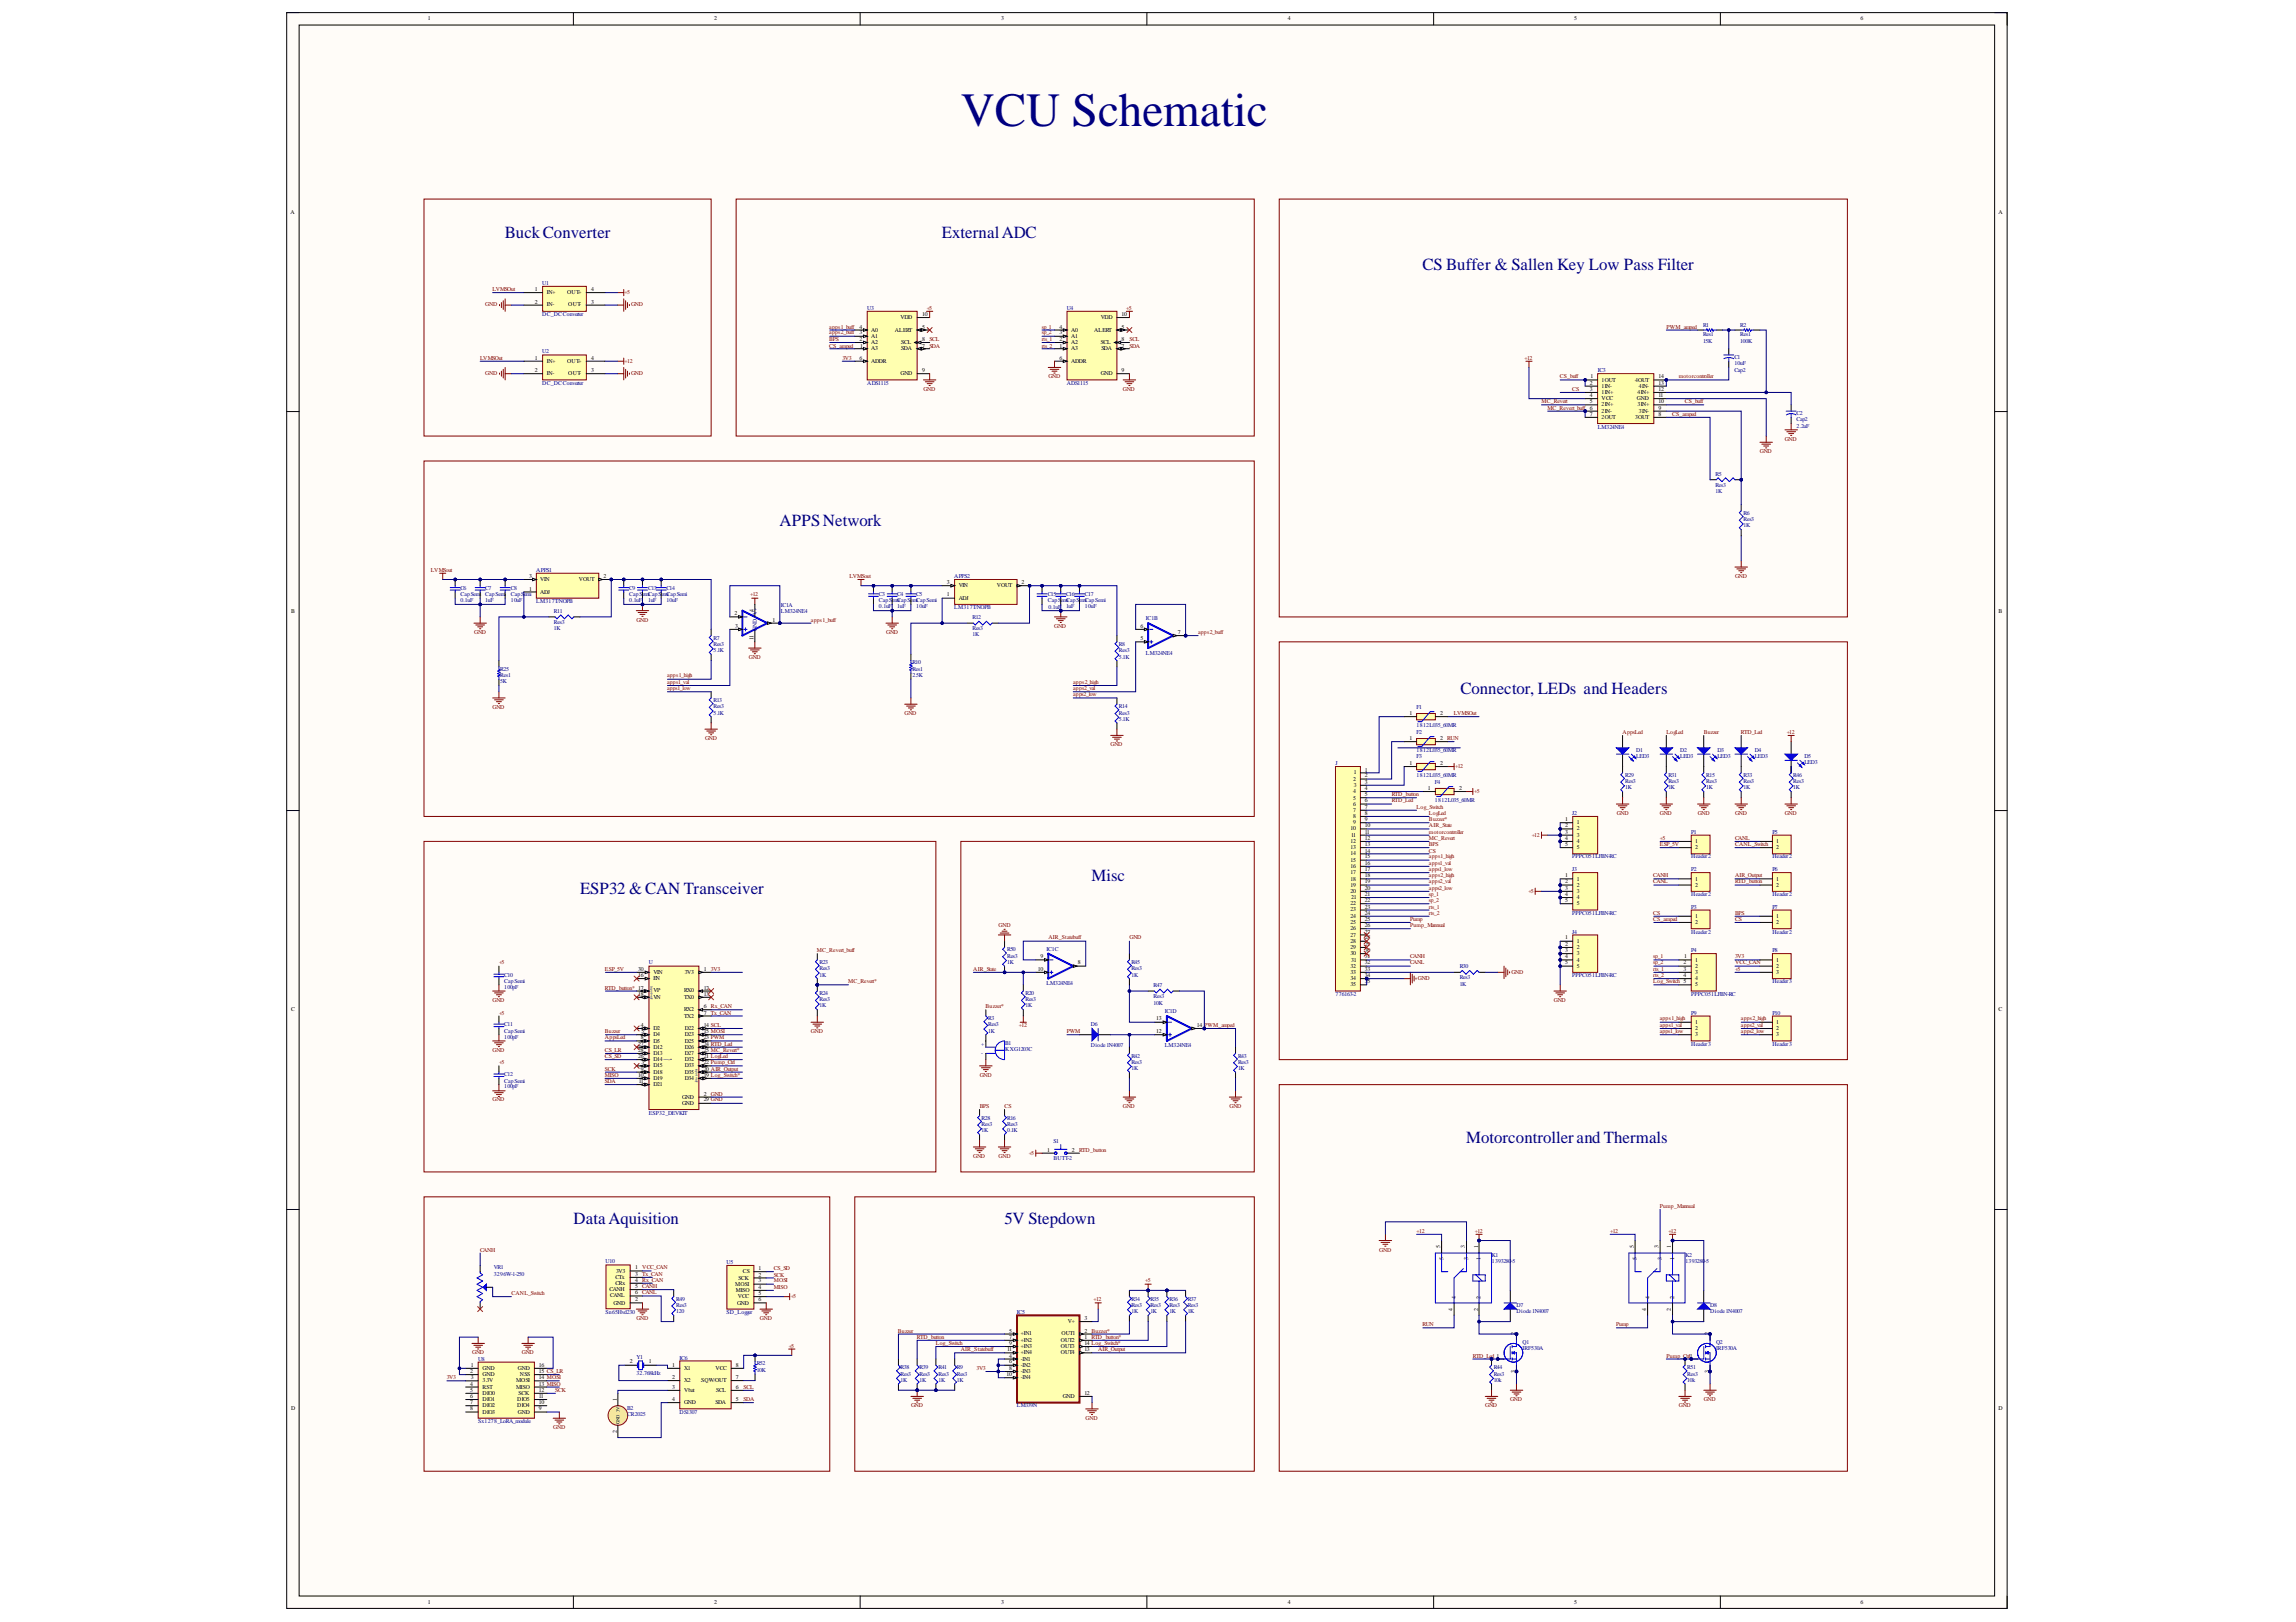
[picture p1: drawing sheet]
<svg xmlns="http://www.w3.org/2000/svg" width="297mm" height="210mm" viewBox="0 0 297 210" stroke-linecap="round" stroke-linejoin="round" font-family="sans-serif">
<defs><g id="words">
<text font-size="6.2" fill="#000080" x="124.3" y="16.3">VCU Schematic</text>
<g font-size="2.2" fill="#000080">
<text x="65.3" y="30.9">BuckConverter</text>
<text x="121.8" y="30.9">ExternalADC</text>
<text x="184" y="34.9">CS Buffer &amp; Sallen Key Low Pass Filter</text>
<text x="100.9" y="68.1">APPSNetwork</text>
<text x="188.9" y="89.8">Connector, LEDs and Headers</text>
<text x="75" y="115.7">ESP32 &amp; CAN Transceiver</text>
<text x="141.2" y="114">Misc</text>
<text x="189.7" y="147.9">Motorcontrollerand Thermals</text>
<text x="74.2" y="158.4">DataAquisition</text>
<text x="130" y="158.4">5V Stepdown</text>
</g>
<g font-size=".8">
<text x="55.3" y="2.6">1</text>
<text x="92.4" y="2.6">2</text>
<text x="129.5" y="2.6">3</text>
<text x="166.6" y="2.6">4</text>
<text x="203.7" y="2.6">5</text>
<text x="240.7" y="2.6">6</text>
<text x="37.6" y="27.6">A</text>
<text x="258.6" y="27.6">A</text>
<text x="69.2" y="37.7">1</text>
<text x="69.2" y="39.3">2</text>
<text x="70.7" y="38">IN+</text>
<text x="70.7" y="39.6">IN-</text>
<text x="73.4" y="38">OUT+</text>
<text x="73.5" y="39.6">OUT-</text>
<text x="76.5" y="37.7">4</text>
<text x="76.5" y="39.3">3</text>
<text x="116.5" y="41.3">VDD</text>
<text x="119.3" y="40.9">10</text>
<text x="142.4" y="41.3">VDD</text>
<text x="145.1" y="40.9">10</text>
<text x="69.2" y="46.6">1</text>
<text x="70.7" y="46.9">IN+</text>
<text x="73.4" y="46.9">OUT+</text>
<text x="76.5" y="46.6">4</text>
<text x="111.2" y="42.5">4</text>
<text x="111.2" y="43.3">3</text>
<text x="111.2" y="44.1">2</text>
<text x="111.2" y="46.6">6</text>
<text x="111.3" y="45">1</text>
<text x="112.7" y="42.9">A0</text>
<text x="112.7" y="43.7">A1</text>
<text x="112.7" y="44.6">A2</text>
<text x="112.7" y="45.3">A3</text>
<text x="112.7" y="46.9">ADDR</text>
<text x="115.7" y="42.9">ALERT</text>
<text x="116.6" y="44.6">SCL</text>
<text x="116.6" y="45.3">SDA</text>
<text x="119.3" y="42.5">5</text>
<text x="119.3" y="44.1">8</text>
<text x="119.3" y="45">7</text>
<text x="137.1" y="42.5">4</text>
<text x="137.1" y="43.3">3</text>
<text x="137.1" y="44.1">2</text>
<text x="137.1" y="45">1</text>
<text x="137.1" y="46.6">6</text>
<text x="138.6" y="42.9">A0</text>
<text x="138.6" y="43.7">A1</text>
<text x="138.6" y="44.6">A2</text>
<text x="138.6" y="45.3">A3</text>
<text x="138.6" y="46.9">ADDR</text>
<text x="141.6" y="42.9">ALERT</text>
<text x="142.4" y="44.6">SCL</text>
<text x="142.5" y="45.3">SDA</text>
<text x="145.1" y="42.5">5</text>
<text x="145.1" y="44.1">8</text>
<text x="145.1" y="45">7</text>
<text x="69.2" y="48.2">2</text>
<text x="70.7" y="48.5">IN-</text>
<text x="73.5" y="48.5">OUT-</text>
<text x="76.5" y="48.2">3</text>
<text x="116.5" y="48.5">GND</text>
<text x="119.3" y="48.2">9</text>
<text x="142.4" y="48.5">GND</text>
<text x="145.1" y="48.2">9</text>
<text x="205.7" y="49.8">2</text>
<text x="205.7" y="50.6">3</text>
<text x="205.7" y="51.4">4</text>
<text x="205.7" y="52.2">5</text>
<text x="205.7" y="53">6</text>
<text x="205.7" y="53.9">7</text>
<text x="205.8" y="48.9">1</text>
<text x="207.2" y="49.4">1OUT</text>
<text x="207.2" y="50.2">1IN-</text>
<text x="207.2" y="51">1IN+</text>
<text x="207.2" y="51.8">VCC</text>
<text x="207.2" y="52.6">2IN+</text>
<text x="207.2" y="53.4">2IN-</text>
<text x="211.5" y="49.4">4OUT</text>
<text x="211.8" y="51.8">GND</text>
<text x="211.9" y="51">4IN+</text>
<text x="211.9" y="52.6">3IN+</text>
<text x="212" y="50.2">4IN-</text>
<text x="212" y="53.4">3IN-</text>
<text x="214.6" y="48.9">14</text>
<text x="214.6" y="49.8">13</text>
<text x="214.6" y="50.6">12</text>
<text x="214.6" y="51.4">11</text>
<text x="214.6" y="52.2">10</text>
<text x="214.6" y="53">9</text>
<text x="214.6" y="53.9">8</text>
<text x="207.2" y="54.2">2OUT</text>
<text x="211.5" y="54.2">3OUT</text>
<text x="68.4" y="74.8">3</text>
<text x="68.4" y="76.4">1</text>
<text x="69.9" y="75.2">VIN</text>
<text x="69.9" y="76.8">ADJ</text>
<text x="74.9" y="75.2">VOUT</text>
<text x="78.1" y="74.8">2</text>
<text x="122.5" y="75.6">3</text>
<text x="122.5" y="77.2">1</text>
<text x="124" y="76">VIN</text>
<text x="124" y="77.6">ADJ</text>
<text x="128.9" y="76">VOUT</text>
<text x="132.2" y="75.6">2</text>
<text x="37.7" y="79.3">B</text>
<text x="95" y="79.6">2</text>
<text x="95.1" y="81.2">3</text>
<text x="97.5" y="82.8" transform="rotate(-90 97.5 82.8)">11</text>
<text x="97.5" y="79.2" transform="rotate(-90 97.5 79.2)">4</text>
<text x="99.9" y="80.5">1</text>
<text x="147.6" y="81.2">6</text>
<text x="147.6" y="82.8">5</text>
<text x="152.4" y="82.1">7</text>
<text x="258.6" y="79.3">B</text>
<text x="182.3" y="92.6">1</text>
<text x="182.3" y="95.8">1</text>
<text x="186.3" y="92.6">2</text>
<text x="186.3" y="95.8">2</text>
<text x="175.1" y="101">2</text>
<text x="175.1" y="100.2">1</text>
<text x="175.1" y="101.8">3</text>
<text x="176.6" y="99.8">1</text>
<text x="176.6" y="100.6">2</text>
<text x="176.6" y="101.4">3</text>
<text x="182.3" y="99">1</text>
<text x="186.3" y="99">2</text>
<text x="174.7" y="107.5">10</text>
<text x="175.1" y="102.6">4</text>
<text x="175.1" y="103.5">5</text>
<text x="175.1" y="104.2">6</text>
<text x="175.1" y="105.1">7</text>
<text x="175.1" y="105.8">8</text>
<text x="175.1" y="106.7">9</text>
<text x="176.6" y="102.2">4</text>
<text x="176.6" y="103.1">5</text>
<text x="176.6" y="103.8">6</text>
<text x="176.6" y="104.7">7</text>
<text x="176.6" y="105.4">8</text>
<text x="176.6" y="106.3">9</text>
<text x="176.6" y="107">10</text>
<text x="176.6" y="107.9">11</text>
<text x="184.7" y="102.2">1</text>
<text x="188.8" y="102.2">2</text>
<text x="202.5" y="106.3">1</text>
<text x="202.5" y="107">2</text>
<text x="202.5" y="107.9">3</text>
<text x="204" y="106.7">1</text>
<text x="204" y="107.5">2</text>
<text x="174.7" y="109.1">12</text>
<text x="174.7" y="109.9">13</text>
<text x="174.7" y="110.7">14</text>
<text x="174.7" y="111.5">15</text>
<text x="174.7" y="112.4">16</text>
<text x="174.7" y="113.1">17</text>
<text x="174.7" y="114">18</text>
<text x="174.8" y="108.3">11</text>
<text x="176.6" y="108.7">12</text>
<text x="176.6" y="109.5">13</text>
<text x="176.6" y="110.3">14</text>
<text x="176.6" y="111.1">15</text>
<text x="176.6" y="111.9">16</text>
<text x="176.6" y="112.7">17</text>
<text x="176.6" y="113.5">18</text>
<text x="202.5" y="108.7">4</text>
<text x="202.5" y="109.5">5</text>
<text x="202.5" y="113.5">1</text>
<text x="204" y="108.3">3</text>
<text x="204" y="109.1">4</text>
<text x="204" y="109.9">5</text>
<text x="204" y="114">1</text>
<text x="219.3" y="109.1">1</text>
<text x="219.3" y="109.9">2</text>
<text x="219.3" y="114">1</text>
<text x="229.8" y="109.1">1</text>
<text x="229.8" y="109.9">2</text>
<text x="229.8" y="114">1</text>
<text x="174.7" y="114.7">19</text>
<text x="174.7" y="115.6">20</text>
<text x="174.7" y="117.2">22</text>
<text x="174.7" y="117.9">23</text>
<text x="174.7" y="118.8">24</text>
<text x="174.7" y="119.5">25</text>
<text x="174.8" y="116.3">21</text>
<text x="176.6" y="114.3">19</text>
<text x="176.6" y="115.1">20</text>
<text x="176.6" y="115.9">21</text>
<text x="176.6" y="116.8">22</text>
<text x="176.6" y="117.6">23</text>
<text x="176.6" y="118.4">24</text>
<text x="176.6" y="119.2">25</text>
<text x="176.6" y="120">26</text>
<text x="202.5" y="114.3">2</text>
<text x="202.5" y="115.1">3</text>
<text x="202.5" y="115.9">4</text>
<text x="202.5" y="116.8">5</text>
<text x="204" y="114.7">2</text>
<text x="204" y="115.6">3</text>
<text x="204" y="116.3">4</text>
<text x="204" y="117.2">5</text>
<text x="219.3" y="114.7">2</text>
<text x="219.3" y="118.8">1</text>
<text x="219.3" y="119.5">2</text>
<text x="229.8" y="114.7">2</text>
<text x="229.8" y="118.8">1</text>
<text x="229.8" y="119.5">2</text>
<text x="82.6" y="125.6">30</text>
<text x="91" y="125.6">1</text>
<text x="134.3" y="125.6">10</text>
<text x="134.6" y="124">9</text>
<text x="139.4" y="124.8">8</text>
<text x="174.7" y="120.4">26</text>
<text x="174.7" y="121.2">27</text>
<text x="174.7" y="122">28</text>
<text x="174.7" y="122.8">29</text>
<text x="174.7" y="123.6">30</text>
<text x="174.7" y="125.2">32</text>
<text x="174.8" y="124.4">31</text>
<text x="176.6" y="120.8">27</text>
<text x="176.6" y="121.6">28</text>
<text x="176.6" y="122.4">29</text>
<text x="176.6" y="123.2">30</text>
<text x="176.6" y="124">31</text>
<text x="176.6" y="124.8">32</text>
<text x="176.6" y="125.6">33</text>
<text x="202.5" y="121.6">1</text>
<text x="202.5" y="122.4">2</text>
<text x="202.5" y="123.2">3</text>
<text x="202.5" y="124">4</text>
<text x="202.5" y="124.8">5</text>
<text x="204" y="122">1</text>
<text x="204" y="122.8">2</text>
<text x="204" y="123.6">3</text>
<text x="204" y="124.4">4</text>
<text x="204" y="125.2">5</text>
<text x="217.8" y="124.8">2</text>
<text x="217.8" y="125.6">3</text>
<text x="217.9" y="124">1</text>
<text x="219.3" y="124.4">1</text>
<text x="219.3" y="125.2">2</text>
<text x="229.8" y="124.4">1</text>
<text x="229.8" y="125.2">2</text>
<text x="37.7" y="130.9">C</text>
<text x="82.6" y="126.5">16</text>
<text x="82.6" y="128.8">18</text>
<text x="84.5" y="126.1">VIN</text>
<text x="84.5" y="126.8">EN</text>
<text x="84.5" y="128.4">VP</text>
<text x="84.5" y="129.3">VN</text>
<text x="88.5" y="128.4">RX0</text>
<text x="88.5" y="129.3">TX0</text>
<text x="88.5" y="130.9">RX2</text>
<text x="88.5" y="131.7">TX2</text>
<text x="88.6" y="126.1">3V3</text>
<text x="91" y="128.1">12</text>
<text x="91" y="128.8">13</text>
<text x="91" y="130.4">6</text>
<text x="91" y="131.3">7</text>
<text x="174.7" y="126.1">33</text>
<text x="174.7" y="126.8">34</text>
<text x="174.7" y="127.7">35</text>
<text x="176.6" y="126.5">34</text>
<text x="176.6" y="127.2">35</text>
<text x="217.8" y="126.5">4</text>
<text x="219.3" y="126.1">3</text>
<text x="219.3" y="126.8">4</text>
<text x="219.3" y="127.7">5</text>
<text x="229.8" y="126.1">3</text>
<text x="258.6" y="130.9">C</text>
<text x="82.6" y="135.4">27</text>
<text x="82.6" y="136.1">28</text>
<text x="82.6" y="137">26</text>
<text x="82.9" y="132.9">4</text>
<text x="82.9" y="134.5">8</text>
<text x="83" y="133.7">5</text>
<text x="83" y="137.7">3</text>
<text x="84.5" y="133.3">D2</text>
<text x="84.5" y="134.1">D4</text>
<text x="84.5" y="134.9">D5</text>
<text x="84.5" y="135.7">D12</text>
<text x="84.5" y="136.5">D13</text>
<text x="84.5" y="137.3">D14</text>
<text x="88.6" y="133.3">D22</text>
<text x="88.6" y="134.1">D23</text>
<text x="88.6" y="134.9">D25</text>
<text x="88.6" y="135.7">D26</text>
<text x="88.6" y="136.5">D27</text>
<text x="88.6" y="137.3">D32</text>
<text x="91" y="132.9">14 SCL</text>
<text x="91" y="133.7">15 MOSI</text>
<text x="91" y="134.5">23 PWM</text>
<text x="91" y="135.4">24 RTD_Led</text>
<text x="91" y="136.1">25 MC_Revert*</text>
<text x="91" y="137">21 LogLed</text>
<text x="91" y="137.7">22 Pump_Ctrl</text>
<text x="149.6" y="132.1">13</text>
<text x="149.6" y="133.7">12</text>
<text x="154.8" y="132.9">14 PWM_amped</text>
<text x="219.3" y="132.5">1</text>
<text x="219.3" y="133.3">2</text>
<text x="219.3" y="134.1">3</text>
<text x="229.8" y="132.5">1</text>
<text x="229.8" y="133.3">2</text>
<text x="229.8" y="134.1">3</text>
<text x="82.6" y="139.3">10</text>
<text x="82.7" y="140.2">11</text>
<text x="82.9" y="138.6">9</text>
<text x="84.5" y="138.1">D15</text>
<text x="84.5" y="139">D18</text>
<text x="84.5" y="139.7">D19</text>
<text x="84.5" y="140.6">D21</text>
<text x="88.2" y="142.2">GND</text>
<text x="88.2" y="143">GND</text>
<text x="88.6" y="138.1">D33</text>
<text x="88.6" y="139">D35</text>
<text x="88.6" y="139.7">D34</text>
<text x="91" y="138.6">20 AIR_Output</text>
<text x="91" y="139.3">19 Log_Switch*</text>
<text x="91" y="141.8">2</text>
<text x="91" y="142.5">29 GND</text>
<text x="135.5" y="149">1</text>
<text x="138.7" y="149">2</text>
<text x="186.3" y="161.5" transform="rotate(-90 186.3 161.5)">5</text>
<text x="189.5" y="161.5" transform="rotate(-90 189.5 161.5)">3</text>
<text x="191.2" y="161.5" transform="rotate(-90 191.2 161.5)">1</text>
<text x="211.4" y="161.5" transform="rotate(-90 211.4 161.5)">5</text>
<text x="214.6" y="161.5" transform="rotate(-90 214.6 161.5)">3</text>
<text x="216.2" y="161.5" transform="rotate(-90 216.2 161.5)">1</text>
<text x="78.9" y="167.1">CANH</text>
<text x="78.9" y="167.9">CANL</text>
<text x="79.6" y="165.5">CTx</text>
<text x="79.6" y="166.3">CRx</text>
<text x="79.7" y="164.7">3V3</text>
<text x="82.2" y="167.5">6</text>
<text x="82.2" y="166.7">5</text>
<text x="82.2" y="165.1">3</text>
<text x="82.2" y="164.3">1</text>
<text x="82.2" y="165.9">4</text>
<text x="95.1" y="166.4">MOSI</text>
<text x="95.2" y="167.2">MISO</text>
<text x="95.4" y="168">VCC</text>
<text x="95.5" y="165.6">SCK</text>
<text x="96.1" y="164.8">CS</text>
<text x="98.1" y="167.6">5</text>
<text x="98.1" y="166.8">4</text>
<text x="98.1" y="166">3</text>
<text x="98.1" y="165.2">2</text>
<text x="98.1" y="164.4">1</text>
<text x="186.7" y="163" transform="rotate(-90 186.7 163)">5</text>
<text x="189.9" y="163" transform="rotate(-90 189.9 163)">3</text>
<text x="191.6" y="163" transform="rotate(-90 191.6 163)">1</text>
<text x="211.8" y="163" transform="rotate(-90 211.8 163)">5</text>
<text x="215" y="163" transform="rotate(-90 215 163)">3</text>
<text x="216.6" y="163" transform="rotate(-90 216.6 163)">1</text>
<text x="79.4" y="168.8">GND</text>
<text x="82.2" y="168.4">2</text>
<text x="95.4" y="168.8">GND</text>
<text x="98.1" y="168.4">6</text>
<text x="130.6" y="172.5">5</text>
<text x="130.6" y="173.2">7</text>
<text x="132.1" y="172.8">+IN1</text>
<text x="132.1" y="173.7">+IN2</text>
<text x="137.2" y="173.7">OUT2</text>
<text x="137.3" y="172.8">OUT1</text>
<text x="138.2" y="171.2">V+</text>
<text x="140.3" y="170.9">3</text>
<text x="140.3" y="172.5">2</text>
<text x="140.3" y="173.2">1</text>
<text x="187.9" y="169.6" transform="rotate(-90 187.9 169.6)">4</text>
<text x="188.3" y="168.1" transform="rotate(-90 188.3 168.1)">4</text>
<text x="191.2" y="169.6" transform="rotate(-90 191.2 169.6)">2</text>
<text x="191.6" y="168.1" transform="rotate(-90 191.6 168.1)">2</text>
<text x="196" y="172.8" transform="rotate(-90 196 172.8)">2</text>
<text x="213" y="169.6" transform="rotate(-90 213 169.6)">4</text>
<text x="213.4" y="168.1" transform="rotate(-90 213.4 168.1)">4</text>
<text x="216.2" y="169.6" transform="rotate(-90 216.2 169.6)">2</text>
<text x="216.6" y="168.1" transform="rotate(-90 216.6 168.1)">2</text>
<text x="221.1" y="172.8" transform="rotate(-90 221.1 172.8)">2</text>
<text x="60.8" y="177.7">2</text>
<text x="60.8" y="179.3">4</text>
<text x="60.9" y="176.9">1</text>
<text x="60.9" y="178.5">3</text>
<text x="62.4" y="177.3">GND</text>
<text x="62.4" y="178">GND</text>
<text x="62.4" y="178.9">3.3V</text>
<text x="62.4" y="179.7">RST</text>
<text x="66.8" y="179.7">MISO</text>
<text x="66.8" y="178.9">MOSI</text>
<text x="67" y="177.3">GND</text>
<text x="67.3" y="178">NSS</text>
<text x="69.7" y="179.3">13 MISO</text>
<text x="69.7" y="178.5">14 MOSI</text>
<text x="69.7" y="177.7">15 CS_LR</text>
<text x="69.7" y="176.9">16</text>
<text x="81.5" y="176.4">2</text>
<text x="83.9" y="176.4">1</text>
<text x="87" y="176.9">1</text>
<text x="87" y="178.5">2</text>
<text x="87" y="179.7">3</text>
<text x="88.5" y="177.3">X1</text>
<text x="88.5" y="178.9">X2</text>
<text x="90.7" y="178.9">SQW/OUT</text>
<text x="92.6" y="177.3">VCC</text>
<text x="95.2" y="176.9">8</text>
<text x="95.2" y="178.5">7</text>
<text x="95.2" y="179.7">6</text>
<text x="130.2" y="178">10</text>
<text x="130.3" y="174.8">11</text>
<text x="130.6" y="174.1">9</text>
<text x="130.6" y="175.7">4</text>
<text x="130.6" y="176.4">6</text>
<text x="130.6" y="177.3">8</text>
<text x="132.1" y="174.5">+IN3</text>
<text x="132.1" y="175.3">+IN4</text>
<text x="132.1" y="176.1">-IN1</text>
<text x="132.1" y="176.9">-IN2</text>
<text x="132.1" y="177.7">-IN3</text>
<text x="132.1" y="178.5">-IN4</text>
<text x="137.2" y="174.5">OUT3</text>
<text x="137.2" y="175.3">OUT4</text>
<text x="140.3" y="174.1">14 Log_Switch*</text>
<text x="140.3" y="174.8">13</text>
<text x="196" y="177.6" transform="rotate(-90 196 177.6)">3</text>
<text x="221.1" y="177.6" transform="rotate(-90 221.1 177.6)">3</text>
<text x="37.7" y="182.5">D</text>
<text x="60.8" y="180.1">5</text>
<text x="60.8" y="180.9">6</text>
<text x="60.8" y="181.7">7</text>
<text x="60.8" y="182.5">8</text>
<text x="62.4" y="180.5">DIO0</text>
<text x="62.4" y="181.3">DIO1</text>
<text x="62.4" y="182.1">DIO2</text>
<text x="62.4" y="183">DIO3</text>
<text x="66.9" y="182.1">DIO4</text>
<text x="66.9" y="181.3">DIO5</text>
<text x="67" y="183">GND</text>
<text x="67.1" y="180.5">SCK</text>
<text x="69.7" y="182.5">9</text>
<text x="69.7" y="181.7">10</text>
<text x="69.7" y="180.9">11</text>
<text x="69.7" y="180.1">12</text>
<text x="79.8" y="185.4" transform="rotate(-90 79.8 185.4)">2</text>
<text x="79.8" y="181.3" transform="rotate(-90 79.8 181.3)">1</text>
<text x="87" y="181.3">4</text>
<text x="88.5" y="180.2">Vbat</text>
<text x="88.5" y="181.7">GND</text>
<text x="92.6" y="181.7">SDA</text>
<text x="92.6" y="180.2">SCL</text>
<text x="95.2" y="181.3">5</text>
<text x="137.5" y="180.9">GND</text>
<text x="140.3" y="180.5">12</text>
<text x="258.6" y="182.5">D</text>
<text x="55.3" y="207.6">1</text>
<text x="92.4" y="207.6">2</text>
<text x="129.5" y="207.6">3</text>
<text x="166.6" y="207.6">4</text>
<text x="203.7" y="207.6">5</text>
<text x="240.7" y="207.6">6</text>
</g>
<g font-size=".8" fill="#800000">
<text x="62.8" y="39.6">GND</text>
<text x="63.7" y="37.7">LVMSOut</text>
<text x="80.8" y="38">+5</text>
<text x="81.6" y="39.6">GND</text>
<text x="119.9" y="40.1">+5</text>
<text x="145.7" y="40.1">+5</text>
<text x="62.1" y="46.6">LVMSOut</text>
<text x="80.8" y="46.9">+12</text>
<text x="107.3" y="42.5">apps1_buff</text>
<text x="107.3" y="43.3">apps2_buff</text>
<text x="107.3" y="44.1">BPS</text>
<text x="107.3" y="45">CS_amped</text>
<text x="109" y="46.6">3V3</text>
<text x="120.2" y="44.1">SCL</text>
<text x="120.2" y="45">SDA</text>
<text x="134.8" y="42.5">sp_1</text>
<text x="134.8" y="43.3">sp_2</text>
<text x="134.8" y="44.1">rts_1</text>
<text x="134.8" y="45">rts_2</text>
<text x="146.1" y="45">SDA</text>
<text x="146.1" y="44.1">SCL</text>
<text x="197.2" y="46.6">+12</text>
<text x="215.6" y="42.5">PWM_amped</text>
<text x="62.8" y="48.5">GND</text>
<text x="81.6" y="48.5">GND</text>
<text x="119.5" y="50.6">GND</text>
<text x="135.6" y="48.9">GND</text>
<text x="145.3" y="50.6">GND</text>
<text x="199.4" y="52.2">MC_Revert</text>
<text x="200.2" y="53">MC_Revert_buff</text>
<text x="201.8" y="48.9">CS_buff</text>
<text x="203.4" y="50.6">CS</text>
<text x="216.3" y="53.9">CS_amped</text>
<text x="217.2" y="48.9">motorcontroller</text>
<text x="218" y="52.2">CS_buff</text>
<text x="227.7" y="58.7">GND</text>
<text x="230.9" y="57.1">GND</text>
<text x="55.8" y="74">LVMSout</text>
<text x="97" y="77.2">+12</text>
<text x="109.9" y="74.8">LVMSout</text>
<text x="224.5" y="74.8">GND</text>
<text x="61.3" y="82.1">GND</text>
<text x="82.3" y="80.5">GND</text>
<text x="104.9" y="80.5">apps1_buff</text>
<text x="114.6" y="82.1">GND</text>
<text x="136.4" y="81.2">GND</text>
<text x="155" y="82.1">apps2_buff</text>
<text x="86.3" y="88.5">apps1_val</text>
<text x="86.3" y="87.7">apps1_high</text>
<text x="86.3" y="89.3">apps1_low</text>
<text x="96.9" y="85.3">GND</text>
<text x="138.8" y="89.3">apps2_val</text>
<text x="138.8" y="88.5">apps2_high</text>
<text x="63.7" y="91.7">GND</text>
<text x="91.2" y="95.8">GND</text>
<text x="117" y="92.6">GND</text>
<text x="138.8" y="90.1">apps2_low</text>
<text x="187.2" y="95.8">RUN</text>
<text x="188.1" y="92.6">LVMSOut</text>
<text x="209.9" y="94.9">AppsLed</text>
<text x="215.6" y="94.9">LogLed</text>
<text x="220.4" y="94.9">Buzzer</text>
<text x="225.2" y="94.9">RTD_Led</text>
<text x="231.2" y="94.9">+12</text>
<text x="143.7" y="96.5">GND</text>
<text x="188.3" y="99.4">+12</text>
<text x="180" y="103.1">RTD_button</text>
<text x="180" y="103.8">RTD_Led</text>
<text x="183.3" y="104.7">Log_Switch</text>
<text x="184.9" y="105.4">LogLed</text>
<text x="184.9" y="107.9">motorcontroller</text>
<text x="184.9" y="107">AIR_State</text>
<text x="184.9" y="106.3">Buzzer*</text>
<text x="190.7" y="102.6">+5</text>
<text x="209.2" y="105.4">GND</text>
<text x="214.7" y="105.4">GND</text>
<text x="219.6" y="105.4">GND</text>
<text x="224.5" y="105.4">GND</text>
<text x="230.9" y="105.4">GND</text>
<text x="184.9" y="109.5">BPS</text>
<text x="184.9" y="110.3">CS</text>
<text x="184.9" y="111.1">apps1_high</text>
<text x="184.9" y="111.9">apps1_val</text>
<text x="184.9" y="112.7">apps1_low</text>
<text x="184.9" y="113.5">apps2_high</text>
<text x="184.9" y="108.7">MC_Revert</text>
<text x="198.2" y="108.3">+12</text>
<text x="213.9" y="113.5">CANH</text>
<text x="214.7" y="108.7">+5</text>
<text x="214.7" y="109.5">ESP_5V</text>
<text x="224.5" y="108.7">CANL</text>
<text x="224.5" y="109.5">CANL_Switch</text>
<text x="224.5" y="113.5">AIR_Output</text>
<text x="129.2" y="120">GND</text>
<text x="182.4" y="119.2">Pump</text>
<text x="182.4" y="120">Pump_Mannual</text>
<text x="184.9" y="114.3">apps2_val</text>
<text x="184.9" y="115.1">apps2_low</text>
<text x="184.9" y="115.9">sp_1</text>
<text x="184.9" y="116.8">sp_2</text>
<text x="184.9" y="117.6">rts_1</text>
<text x="184.9" y="118.4">rts_2</text>
<text x="197.7" y="115.6">+5</text>
<text x="213.9" y="114.3">CANL</text>
<text x="213.9" y="118.4">CS</text>
<text x="213.9" y="119.2">CS_amped</text>
<text x="224.5" y="114.3">RTD_button</text>
<text x="224.5" y="118.4">BPS</text>
<text x="224.5" y="119.2">CS</text>
<text x="64.6" y="124.8">+5</text>
<text x="78.3" y="125.6">ESP_5V</text>
<text x="92" y="125.6">3V3</text>
<text x="105.7" y="123.2">MC_Revert_buff</text>
<text x="125.9" y="125.6">AIR_State</text>
<text x="135.6" y="121.6">AIR_Statebuff</text>
<text x="146.1" y="121.6">GND</text>
<text x="182.4" y="124.8">CANL</text>
<text x="182.4" y="124">CANH</text>
<text x="213.9" y="124">sp_1</text>
<text x="213.9" y="124.8">sp_2</text>
<text x="213.9" y="125.6">rts_1</text>
<text x="224.5" y="124.8">VCC_CAN</text>
<text x="224.5" y="124">3V3</text>
<text x="224.5" y="125.6">+5</text>
<text x="63.7" y="129.7">GND</text>
<text x="64.6" y="131.3">+5</text>
<text x="78.3" y="128.1">RTD_button* 17</text>
<text x="92" y="130.4">Rx_CAN</text>
<text x="92" y="131.3">Tx_CAN</text>
<text x="109.7" y="127.2">MC_Revert*</text>
<text x="127.5" y="130.4">Buzzer*</text>
<text x="183.4" y="126.8">GND</text>
<text x="195.5" y="126.1">GND</text>
<text x="201" y="129.7">GND</text>
<text x="213.9" y="126.5">rts_2</text>
<text x="213.9" y="127.2">Log_Switch 5</text>
<text x="63.7" y="136.1">GND</text>
<text x="64.6" y="137.7">+5</text>
<text x="78.3" y="133.7">Buzzer</text>
<text x="78.3" y="136.1">CS_LR</text>
<text x="78.3" y="137">CS_SD</text>
<text x="78.3" y="134.5">AppsLed</text>
<text x="104.9" y="133.7">GND</text>
<text x="131.8" y="132.9">+12</text>
<text x="138" y="133.7">PWM</text>
<text x="214.7" y="132.1">apps1_high</text>
<text x="214.7" y="133.7">apps1_low</text>
<text x="214.7" y="132.9">apps1_val</text>
<text x="225.2" y="132.1">apps2_high</text>
<text x="225.2" y="132.9">apps2_val</text>
<text x="225.2" y="133.7">apps2_low</text>
<text x="63.7" y="142.5">GND</text>
<text x="78.3" y="140.2">SDA</text>
<text x="78.3" y="139.3">MISO</text>
<text x="78.3" y="138.6">SCK</text>
<text x="92" y="141.8">GND</text>
<text x="126.7" y="143.4">BPS</text>
<text x="126.7" y="139.3">GND</text>
<text x="130" y="143.4">CS</text>
<text x="145.3" y="143.4">GND</text>
<text x="159.1" y="143.4">GND</text>
<text x="125.9" y="149.8">GND</text>
<text x="129.2" y="149.8">GND</text>
<text x="133.1" y="149.5">+5</text>
<text x="139.6" y="149">RTD_button</text>
<text x="62.1" y="162">CANH</text>
<text x="178.4" y="162">GND</text>
<text x="183.3" y="159.5">+12</text>
<text x="190.8" y="159.5">+12</text>
<text x="208.3" y="159.5">+12</text>
<text x="214.7" y="156.3">Pump_Mannual</text>
<text x="215.8" y="159.5">+12</text>
<text x="66.2" y="167.6">CANL_Switch</text>
<text x="83.1" y="167.5">CANL</text>
<text x="83.1" y="166.7">CANH</text>
<text x="83.1" y="164.3">VCC_CAN</text>
<text x="83.1" y="165.1">Tx_CAN</text>
<text x="83.1" y="165.9">Rx_CAN</text>
<text x="100.1" y="166.8">MISO</text>
<text x="100.1" y="166">MOSI</text>
<text x="100.1" y="164.4">CS_SD</text>
<text x="100.1" y="165.2">SCK</text>
<text x="102.3" y="168">+5</text>
<text x="148.2" y="166">+5</text>
<text x="82.3" y="170.9">GND</text>
<text x="98.3" y="170.9">GND</text>
<text x="116.2" y="172.5">Buzzer</text>
<text x="118.6" y="173.2">RTD_button</text>
<text x="141.2" y="173.2">RTD_button*</text>
<text x="141.2" y="172.5">Buzzer*</text>
<text x="141.5" y="168.4">+12</text>
<text x="184" y="171.6">RUN</text>
<text x="209.1" y="171.6">Pump</text>
<text x="57.8" y="178.5">3V3</text>
<text x="61.1" y="175.3">GND</text>
<text x="67.5" y="175.3">GND</text>
<text x="96.2" y="179.7">SCL</text>
<text x="102" y="174.4">+5</text>
<text x="121.1" y="174.1">Log_Switch</text>
<text x="124.3" y="174.8">AIR_Statebuff</text>
<text x="126.3" y="177.3">3V3</text>
<text x="142.1" y="174.8">AIR_Output</text>
<text x="190.5" y="175.7">RTD_Led 1</text>
<text x="215.6" y="175.7">Pump_Ctrl1</text>
<text x="71.6" y="185">GND</text>
<text x="71.8" y="180.1">SCK</text>
<text x="96.2" y="181.3">SDA</text>
<text x="117.9" y="182.1">GND</text>
<text x="140.5" y="183.7">GND</text>
<text x="192.1" y="182.1">GND</text>
<text x="195.4" y="181.3">GND</text>
<text x="217.2" y="182.1">GND</text>
<text x="220.4" y="181.3">GND</text>
</g>
<g font-size=".8" fill="#000080">
<text x="70.1" y="36.9">U1</text>
<text x="70.1" y="40.9">DC_DCConverter</text>
<text x="112.2" y="40.1">U3</text>
<text x="138" y="40.1">U4</text>
<text x="70.1" y="45.7">U2</text>
<text x="220.3" y="44.4">15K</text>
<text x="220.3" y="42.3">R1</text>
<text x="220.3" y="43.5">Res1</text>
<text x="224.4" y="47.3">10uF</text>
<text x="224.4" y="46.5">C1</text>
<text x="225.1" y="44.4">100K</text>
<text x="225.1" y="42.3">R2</text>
<text x="225.1" y="43.5">Res1</text>
<text x="70.1" y="49.8">DC_DCConverter</text>
<text x="112.2" y="49.8">ADS1115</text>
<text x="138" y="49.8">ADS1115</text>
<text x="206.7" y="48.2">IC3</text>
<text x="224.4" y="48.1">Cap2</text>
<text x="232.4" y="53.8">C2</text>
<text x="206.7" y="55.5">LM324NE4</text>
<text x="232.4" y="55.4">2.2uF</text>
<text x="232.4" y="54.5">Cap2</text>
<text x="221.9" y="63.8">1K</text>
<text x="221.9" y="61.5">R5</text>
<text x="221.9" y="63">Res3</text>
<text x="225.6" y="68.2">1K</text>
<text x="225.6" y="66.6">R6</text>
<text x="225.6" y="67.5">Res3</text>
<text x="59.6" y="77.9">0.1uF</text>
<text x="59.6" y="76.3">C6</text>
<text x="59.6" y="77.1">CapSemi CapSemi</text>
<text x="62.8" y="77.9">1uF</text>
<text x="62.8" y="76.3">C7</text>
<text x="66.1" y="77.9">10uF</text>
<text x="66.1" y="76.3">C8</text>
<text x="66.1" y="77.1">CapSemi</text>
<text x="69.4" y="74">APPS1</text>
<text x="81.4" y="77.9">0.1uF</text>
<text x="81.4" y="76.3">C9</text>
<text x="81.4" y="77.1">CapSemCapSemCapSemi</text>
<text x="83.8" y="77.9">1uF</text>
<text x="83.8" y="76.3">C13</text>
<text x="83.9" y="77.1">i</text>
<text x="86.2" y="77.9">10uF</text>
<text x="86.2" y="76.3">C14</text>
<text x="86.4" y="77.1">i</text>
<text x="113.7" y="77.1">C3</text>
<text x="113.7" y="77.9">CapSemCapSemCapSemi</text>
<text x="116.1" y="77.1">C4</text>
<text x="116.2" y="77.9">i</text>
<text x="118.5" y="77.1">C5</text>
<text x="118.6" y="77.9">i</text>
<text x="123.4" y="74.8">APPS2</text>
<text x="135.5" y="77.1">C15</text>
<text x="135.5" y="77.9">CapSemCapSemCapSemi</text>
<text x="137.9" y="77.1">C16</text>
<text x="138" y="77.9">i</text>
<text x="140.4" y="77.1">C17</text>
<text x="140.4" y="77.9">i</text>
<text x="69.4" y="78">LM317T/NOPB</text>
<text x="71.7" y="81.6">1K</text>
<text x="71.7" y="79.3">R11</text>
<text x="71.7" y="80.7">Res3</text>
<text x="92.3" y="82.8">R7</text>
<text x="92.3" y="83.6">Res3</text>
<text x="97.9" y="81.7" transform="rotate(-90 97.9 81.7)">GND V+</text>
<text x="101" y="78.5">IC1A</text>
<text x="101" y="79.3">LM324NE4</text>
<text x="113.7" y="78.7">0.1uF</text>
<text x="116.1" y="78.7">1uF</text>
<text x="118.5" y="78.7">10uF</text>
<text x="123.4" y="78.8">LM317T/NOPB</text>
<text x="125.8" y="82.3">1K</text>
<text x="125.8" y="80.1">R12</text>
<text x="125.8" y="81.6">Res3</text>
<text x="135.6" y="78.8">0.1uF</text>
<text x="137.9" y="78.7">1uF</text>
<text x="140.4" y="78.7">10uF</text>
<text x="144.8" y="83.6">R8</text>
<text x="148.2" y="80.2">IC1B</text>
<text x="64.7" y="88.4">5K</text>
<text x="64.7" y="86.8">R25</text>
<text x="64.7" y="87.6">Res1</text>
<text x="92.3" y="84.4">5.1K</text>
<text x="118" y="87.6">2.5K</text>
<text x="118" y="86">R10</text>
<text x="118" y="86.8">Res1</text>
<text x="144.8" y="85.2">5.1K</text>
<text x="144.8" y="84.4">Res3</text>
<text x="148.2" y="84.7">LM324NE4</text>
<text x="92.3" y="92.5">5.1K</text>
<text x="92.3" y="90.9">R13</text>
<text x="92.3" y="91.6">Res3</text>
<text x="144.8" y="93.2">5.1K</text>
<text x="144.8" y="91.6">R14</text>
<text x="144.8" y="92.5">Res3</text>
<text x="183.3" y="91.7">F1</text>
<text x="183.3" y="94.1">1812L035_60MR</text>
<text x="183.3" y="94.9">F2</text>
<text x="172.8" y="99">J</text>
<text x="183.3" y="98.2">F3</text>
<text x="183.3" y="100.5">1812L035_60MR</text>
<text x="183.3" y="97.3">1812L035_60MR</text>
<text x="185.6" y="101.4">F4</text>
<text x="210.3" y="100.5">R29</text>
<text x="210.3" y="101.4">Res3</text>
<text x="211.7" y="97.3">D1</text>
<text x="211.7" y="98.2">LED3</text>
<text x="215.8" y="100.5">R31</text>
<text x="215.8" y="101.4">Res3</text>
<text x="217.4" y="97.3">D2</text>
<text x="217.4" y="98.2">LED3</text>
<text x="220.7" y="100.5">R15</text>
<text x="220.7" y="101.4">Res3</text>
<text x="222.2" y="97.3">D3</text>
<text x="222.2" y="98.2">LED3</text>
<text x="225.6" y="100.5">R33</text>
<text x="225.6" y="101.4">Res3</text>
<text x="227" y="97.3">D4</text>
<text x="227" y="98.2">LED3</text>
<text x="232" y="100.5">R46</text>
<text x="232" y="101.4">Res3</text>
<text x="233.4" y="98.2">D5</text>
<text x="233.4" y="98.9">LED3</text>
<text x="185.6" y="103.7">1812L035_60MR</text>
<text x="203.4" y="105.4">J2</text>
<text x="210.3" y="102.1">1K</text>
<text x="215.8" y="102.1">1K</text>
<text x="218.8" y="107.9">P1</text>
<text x="220.7" y="102.1">1K</text>
<text x="225.6" y="102.1">1K</text>
<text x="229.3" y="107.9">P5</text>
<text x="232" y="102.1">1K</text>
<text x="203.4" y="111.1">PPPC051LFBN-RC</text>
<text x="203.4" y="112.7">J3</text>
<text x="218.8" y="111.1">Header2</text>
<text x="218.8" y="112.7">P2</text>
<text x="229.3" y="111.1">Header2</text>
<text x="229.3" y="112.7">P6</text>
<text x="203.4" y="118.4">PPPC051LFBN-RC</text>
<text x="218.8" y="115.9">Header2</text>
<text x="218.8" y="117.6">P3</text>
<text x="229.3" y="115.9">Header2</text>
<text x="229.3" y="117.6">P7</text>
<text x="83.9" y="124.8">U</text>
<text x="106" y="124.8">R23</text>
<text x="106" y="125.5">Res3</text>
<text x="130.3" y="124.8">1K</text>
<text x="130.3" y="123.1">R50</text>
<text x="130.3" y="123.9">Res3</text>
<text x="135.4" y="123">IC1C</text>
<text x="146.4" y="124.8">R45</text>
<text x="146.4" y="125.5">Res3</text>
<text x="188.8" y="125.3">R30</text>
<text x="203.4" y="120.8">J4</text>
<text x="218.8" y="120.8">Header2</text>
<text x="218.8" y="123.2">P4</text>
<text x="229.3" y="120.8">Header2</text>
<text x="229.3" y="123.2">P8</text>
<text x="65.2" y="128">100pF</text>
<text x="65.2" y="126.4">C10</text>
<text x="65.2" y="127.2">CapSemi</text>
<text x="106" y="126.4">1K</text>
<text x="106" y="130.4">1K</text>
<text x="106" y="128.8">R24</text>
<text x="106" y="129.6">Res3</text>
<text x="127.8" y="132">R3</text>
<text x="132.7" y="130.4">1K</text>
<text x="132.7" y="128.8">R20</text>
<text x="132.7" y="129.6">Res3</text>
<text x="135.4" y="127.5">LM324NE4</text>
<text x="146.4" y="126.4">1K</text>
<text x="149.3" y="130">10K</text>
<text x="149.3" y="127.7">R47</text>
<text x="149.3" y="129.2">Res3</text>
<text x="150.7" y="131">IC1D</text>
<text x="172.8" y="128.8">776163-2</text>
<text x="188.8" y="127.6">1K</text>
<text x="188.8" y="126.7">Res3</text>
<text x="203.4" y="126.5">PPPC051LFBN-RC</text>
<text x="218.8" y="131.3">P9</text>
<text x="218.8" y="128.8">PPPC051LFBN-RC</text>
<text x="229.3" y="127.2">Header3</text>
<text x="229.3" y="131.3">P10</text>
<text x="65.2" y="134.4">100pF</text>
<text x="65.2" y="132.8">C11</text>
<text x="65.2" y="133.7">CapSemi</text>
<text x="126.9" y="135.4">+</text>
<text x="126.9" y="136.5">-</text>
<text x="127.8" y="133.7">1K</text>
<text x="127.8" y="132.8">Res3</text>
<text x="130" y="135.3">B1</text>
<text x="130" y="136">KXG1203C</text>
<text x="141.1" y="132.8">D6</text>
<text x="141.1" y="135.4">Diode1N4007</text>
<text x="146.4" y="136.9">R42</text>
<text x="146.4" y="137.6">Res3</text>
<text x="150.7" y="135.5">LM324NE4</text>
<text x="160.2" y="136.9">R43</text>
<text x="160.2" y="137.6">Res3</text>
<text x="218.8" y="135.4">Header3</text>
<text x="229.3" y="135.4">Header3</text>
<text x="65.2" y="140.8">100pF</text>
<text x="65.2" y="139.2">C12</text>
<text x="65.2" y="140.1">CapSemi</text>
<text x="146.4" y="138.5">1K</text>
<text x="160.2" y="138.5">1K</text>
<text x="83.9" y="144.2">ESP32_DEVKIT</text>
<text x="127" y="146.5">1K</text>
<text x="127" y="144.9">R28</text>
<text x="127" y="145.8">Res3</text>
<text x="130.3" y="146.5">0.1K</text>
<text x="130.3" y="144.9">R16</text>
<text x="130.3" y="145.8">Res3</text>
<text x="136.3" y="147.9">S1</text>
<text x="136.3" y="150.1">BUTT-2</text>
<text x="63.9" y="164.3">VR1</text>
<text x="63.9" y="165.1">3296W-1-250</text>
<text x="78.3" y="163.5">U10</text>
<text x="94" y="163.6">U5</text>
<text x="193" y="162.7">K1</text>
<text x="193" y="163.5">1393280</text>
<text x="195.5" y="163.5">-5</text>
<text x="218" y="162.7">K2</text>
<text x="218" y="163.5">1393280</text>
<text x="220.5" y="163.5">-5</text>
<text x="78.3" y="170">Sn65Hvd230</text>
<text x="87.5" y="169.9">120</text>
<text x="87.5" y="168.3">R49</text>
<text x="87.5" y="169.2">Res3</text>
<text x="94" y="170">SD_Logger</text>
<text x="131.6" y="170">IC5</text>
<text x="146.4" y="169.9">1K</text>
<text x="146.4" y="168.3">R34</text>
<text x="146.4" y="169.2">Res3</text>
<text x="148.8" y="169.9">1K</text>
<text x="148.8" y="168.3">R35</text>
<text x="148.8" y="169.2">Res3</text>
<text x="151.3" y="169.9">1K</text>
<text x="151.3" y="168.3">R36</text>
<text x="151.3" y="169.2">Res3</text>
<text x="153.7" y="169.9">1K</text>
<text x="153.7" y="168.3">R37</text>
<text x="153.7" y="169.2">Res3</text>
<text x="196.2" y="169.2">D7</text>
<text x="196.2" y="169.9">Diode1N4007</text>
<text x="197" y="174">Q1</text>
<text x="221.3" y="169.2">D8</text>
<text x="221.3" y="169.9">Diode1N4007</text>
<text x="222" y="174">Q2</text>
<text x="61.8" y="176.1">U8</text>
<text x="82.3" y="175.8">Y1</text>
<text x="82.3" y="178">32.768kHz</text>
<text x="87.9" y="175.9">IC6</text>
<text x="97.9" y="177.5">10K</text>
<text x="97.9" y="176.7">R52</text>
<text x="116.5" y="178.8">1K</text>
<text x="116.5" y="177.2">R38</text>
<text x="116.5" y="178">Res3</text>
<text x="119" y="178.8">1K</text>
<text x="119" y="177.2">R39</text>
<text x="119" y="178">Res3</text>
<text x="121.4" y="178.8">1K</text>
<text x="121.4" y="177.2">R41</text>
<text x="121.4" y="178">Res3</text>
<text x="123.8" y="178.8">1K</text>
<text x="123.8" y="177.2">R9</text>
<text x="123.8" y="178">Res3</text>
<text x="193.2" y="178.8">10k</text>
<text x="193.2" y="177.2">R44</text>
<text x="193.2" y="178">Res3</text>
<text x="197" y="174.8">IRF530A</text>
<text x="218.3" y="178.8">10k</text>
<text x="218.3" y="177.2">R51</text>
<text x="218.3" y="178">Res3</text>
<text x="222" y="174.8">IRF530A</text>
<text x="61.8" y="184.1">Sx1278_LoRA_module</text>
<text x="81.1" y="182.5">B2</text>
<text x="81.1" y="183.3">CR2025</text>
<text x="87.9" y="183">DS1307</text>
<text x="131.6" y="182.1">LM339N</text>
</g>
<text font-size=".6" x="80.1" y="184.3" transform="rotate(-90 80.1 184.3)">GND 3V</text>
<g font-size=".4" fill="#000080">
<text x="84.2" y="127.7" transform="rotate(90 84.2 127.7)">inputonly</text>
<text x="90" y="138.3" transform="rotate(90 90 138.3)">inputonly</text>
</g>
<text font-size=".3" fill="#000080" x="85.9" y="137.1">startupglitch</text>
</g></defs>
<path d="M37.1 1.6h222.6v206.5h-222.6z" fill-rule="evenodd" fill="#fffcf8"/>
<path d="M37.1 1.6h222.6v206.5h-222.6z" fill="none" stroke="#000" stroke-width=".13"/>
<path d="M38.7 3.2h219.3v203.3h-219.3z" fill-rule="evenodd" fill="#fffcf8"/>
<g fill="none" stroke="#000" stroke-width=".13">
<path d="M37.1 1.6h1.6M38.7 3.2h219.3v203.3h-219.3zM74.2 1.6v1.6M111.3 1.6v1.6M148.4 1.6v1.6M185.5 1.6v1.6M222.6 1.6v1.6M258 1.6h1.7v1.6M37.1 53.3h1.6M258 53.3h1.7M37.1 104.9h1.6M258 104.9h1.7"/>
<path d="M37.1 156.5h1.6M126.7 143.6v.8M126.7 146.8v.8M258 156.5h1.7M74.2 206.5v1.6M111.3 206.5v1.6M148.4 206.5v1.6M185.5 206.5v1.6M222.6 206.5v1.6M259.7 206.5v1.6"/>
</g>
<path d="M54.9 108.9h66.2v42.8h-66.2zM125.9 148.4h1.6M126.2 148.7h1.1M126.4 148.9h.7M126.7 149.2h.1M126.7 147.6v.8M195.4 179.9h1.6M196.2 179.1v.8M195.6 180.2h1.2M195.9 180.4h.6M196.1 180.6h.2" fill="none" stroke="#800000" stroke-width=".13"/>
<path d="M126.7 144.4l-.2 .2 .5 .5-.5 .5 .5 .5-.5 .5 .2 .2" fill="none" stroke="#00f" stroke-width=".13"/>
<circle cx="193" cy="175.9" r=".16" fill="#000080"/>
<circle cx="193" cy="175.9" r=".16" fill="none" stroke="#000080" stroke-width=".13"/>
<path d="M193 175.9v.8M193 179.1v.8" fill="none" stroke="#000" stroke-width=".13"/>
<circle cx="193" cy="175.9" r=".16" fill="#000080"/>
<circle cx="193" cy="175.9" r=".16" fill="none" stroke="#000080" stroke-width=".13"/>
<path d="M193 176.7l-.3 .2 .5 .5-.5 .5 .5 .5-.5 .5 .3 .2" fill="none" stroke="#00f" stroke-width=".13"/>
<path d="M190.9 159.7h.8M191.3 159.7v.8M193 179.9v.8M192.1 180.7h1.7M192.4 181h1.1M192.6 181.2h.7M192.9 181.4h.1" fill="none" stroke="#800000" stroke-width=".13"/>
<circle cx="191.3" cy="160.5" r=".16" fill="#000080"/>
<circle cx="191.3" cy="160.5" r=".16" fill="none" stroke="#000080" stroke-width=".13"/>
<path d="M179.2 159.7v.8M178.4 160.5h1.6M178.7 160.8h1.1M178.9 161h.7M179.2 161.3h.1" fill="none" stroke="#800000" stroke-width=".13"/>
<path d="M131.6 170.2h8.1v11.3h-8.1z" fill-rule="evenodd" fill="#ffffb0"/>
<path d="M131.6 170.2h8.1v11.3h-8.1z" fill="none" stroke="#800000" stroke-width=".26"/>
<path d="M130 172.6h1.6" fill="none" stroke="#000" stroke-width=".13"/>
<path d="M131.1 172.5l.5 .1-.5 .2z" fill="#f8fcff"/>
<path d="M130 173.5h1.6M131.1 172.5l.5 .1-.5 .2z" fill="none" stroke="#000" stroke-width=".13"/>
<path d="M131.1 173.3l.5 .2-.5 .1z" fill="#f8fcff"/>
<path d="M130 174.3h1.6M131.1 173.3l.5 .2-.5 .1z" fill="none" stroke="#000" stroke-width=".13"/>
<path d="M131.1 174.1l.5 .2-.5 .1z" fill="#f8fcff"/>
<path d="M130 175.1h1.6M131.1 174.1l.5 .2-.5 .1z" fill="none" stroke="#000" stroke-width=".13"/>
<path d="M131.1 174.9l.5 .2-.5 .1z" fill="#f8fcff"/>
<path d="M130 175.9h1.6M131.1 174.9l.5 .2-.5 .1z" fill="none" stroke="#000" stroke-width=".13"/>
<path d="M131.1 175.7l.5 .2-.5 .1z" fill="#f8fcff"/>
<path d="M130 176.7h1.6M131.1 175.7l.5 .2-.5 .1z" fill="none" stroke="#000" stroke-width=".13"/>
<path d="M131.1 176.5l.5 .2-.5 .1z" fill="#f8fcff"/>
<path d="M130 177.5h1.6M131.1 176.5l.5 .2-.5 .1z" fill="none" stroke="#000" stroke-width=".13"/>
<path d="M131.1 177.3l.5 .2-.5 .1z" fill="#f8fcff"/>
<path d="M130 178.3h1.6M131.1 177.3l.5 .2-.5 .1z" fill="none" stroke="#000" stroke-width=".13"/>
<path d="M131.1 178.1l.5 .2-.5 .1z" fill="#f8fcff"/>
<path d="M131.1 178.1l.5 .2-.5 .1zM139.7 171h1.6M139.7 172.6h1.6" fill="none" stroke="#000" stroke-width=".13"/>
<path d="M139.7 172.5l.4 .1-.4 .2z" fill="#f8fcff"/>
<path d="M139.7 172.5l.4 .1-.4 .2zM139.7 173.5h1.6" fill="none" stroke="#000" stroke-width=".13"/>
<path d="M139.7 173.3l.4 .2-.4 .1z" fill="#f8fcff"/>
<path d="M139.7 173.3l.4 .2-.4 .1zM139.7 174.3h1.6" fill="none" stroke="#000" stroke-width=".13"/>
<path d="M139.7 174.1l.4 .2-.4 .1z" fill="#f8fcff"/>
<path d="M139.7 174.1l.4 .2-.4 .1zM139.7 175.1h1.6" fill="none" stroke="#000" stroke-width=".13"/>
<path d="M139.7 174.9l.4 .2-.4 .1z" fill="#f8fcff"/>
<path d="M139.7 174.9l.4 .2-.4 .1zM139.7 180.7h1.6" fill="none" stroke="#000" stroke-width=".13"/>
<path d="M141.7 168.6h.8M142.1 168.6v.8M148.1 166.2h.8M148.5 166.2v.8" fill="none" stroke="#800000" stroke-width=".13"/>
<circle cx="148.5" cy="167" r=".16" fill="#000080"/>
<circle cx="148.5" cy="167" r=".16" fill="none" stroke="#000080" stroke-width=".13"/>
<path d="M140.5 182.3h1.6M140.7 182.6h1.1M140.9 182.8h.7M141.2 183.1h.2M141.3 181.5v.8" fill="none" stroke="#800000" stroke-width=".13"/>
<path d="M116.2 175.9v.8M116.2 179.1v.8" fill="none" stroke="#000" stroke-width=".13"/>
<path d="M116.2 176.7l.3 .2-.5 .5 .5 .5-.5 .5 .5 .5-.3 .2" fill="none" stroke="#00f" stroke-width=".13"/>
<circle cx="118.7" cy="179.9" r=".16" fill="#000080"/>
<circle cx="118.7" cy="179.9" r=".16" fill="none" stroke="#000080" stroke-width=".13"/>
<path d="M118.7 175.9v.8M118.7 179.1v.8" fill="none" stroke="#000" stroke-width=".13"/>
<circle cx="118.7" cy="179.9" r=".16" fill="#000080"/>
<circle cx="118.7" cy="179.9" r=".16" fill="none" stroke="#000080" stroke-width=".13"/>
<path d="M118.7 176.7l.2 .2-.5 .5 .5 .5-.5 .5 .5 .5-.2 .2" fill="none" stroke="#00f" stroke-width=".13"/>
<circle cx="121.1" cy="179.9" r=".16" fill="#000080"/>
<circle cx="121.1" cy="179.9" r=".16" fill="none" stroke="#000080" stroke-width=".13"/>
<path d="M121.1 175.9v.8M121.1 179.1v.8" fill="none" stroke="#000" stroke-width=".13"/>
<circle cx="121.1" cy="179.9" r=".16" fill="#000080"/>
<circle cx="121.1" cy="179.9" r=".16" fill="none" stroke="#000080" stroke-width=".13"/>
<path d="M121.1 176.7l.2 .2-.5 .5 .5 .5-.5 .5 .5 .5-.2 .2" fill="none" stroke="#00f" stroke-width=".13"/>
<path d="M118.7 179.9v.8M117.9 180.7h1.6M118.1 181h1.1M118.3 181.2h.7M118.6 181.4h.1" fill="none" stroke="#800000" stroke-width=".13"/>
<circle cx="118.7" cy="179.9" r=".16" fill="#000080"/>
<circle cx="118.7" cy="179.9" r=".16" fill="none" stroke="#000080" stroke-width=".13"/>
<path d="M165.5 140.4h73.5v50h-73.5z" fill="none" stroke="#800000" stroke-width=".13"/>
<circle cx="191.3" cy="160.5" r=".16" fill="#000080"/>
<circle cx="191.3" cy="160.5" r=".16" fill="none" stroke="#000080" stroke-width=".13"/>
<path d="M185.7 162.2h7.3v6.4h-7.3zM186.5 162.2v2.4h.8M189.3 164.2l-1.2 1.2v3.2M189.7 162.2v2.4h-.8M190.5 165h1.6v.8h-1.6zM190.9 165l.8 .8M191.3 162.2v2.8M191.3 165.8v2.8" fill="none" stroke="#00f" stroke-width=".13"/>
<path d="M191.3 160.5v1.7" fill="none" stroke="#000" stroke-width=".13"/>
<circle cx="191.3" cy="160.5" r=".16" fill="#000080"/>
<circle cx="191.3" cy="160.5" r=".16" fill="none" stroke="#000080" stroke-width=".13"/>
<path d="M186.5 160.5v1.7M188.1 168.6v1.6M189.7 160.5v1.7M191.3 168.6v1.6" fill="none" stroke="#000" stroke-width=".13"/>
<circle cx="193.8" cy="175.9" r=".16" fill="#000080"/>
<circle cx="193.8" cy="175.9" r=".16" fill="none" stroke="#000080" stroke-width=".13"/>
<circle cx="196.2" cy="172.6" r=".16" fill="#000080"/>
<circle cx="196.2" cy="172.6" r=".16" fill="none" stroke="#000080" stroke-width=".13"/>
<circle cx="196.2" cy="177.5" r=".16" fill="#000080"/>
<circle cx="196.2" cy="177.5" r=".16" fill="none" stroke="#000080" stroke-width=".13"/>
<path d="M193.8 175.9h.8" fill="none" stroke="#000" stroke-width=".13"/>
<circle cx="193.8" cy="175.9" r=".16" fill="#000080"/>
<circle cx="193.8" cy="175.9" r=".16" fill="none" stroke="#000080" stroke-width=".13"/>
<path d="M196.2 172.6v.9" fill="none" stroke="#000" stroke-width=".13"/>
<circle cx="196.2" cy="172.6" r=".16" fill="#000080"/>
<circle cx="196.2" cy="172.6" r=".16" fill="none" stroke="#000080" stroke-width=".13"/>
<path d="M196.2 176.7v.8" fill="none" stroke="#000" stroke-width=".13"/>
<circle cx="196.2" cy="177.5" r=".16" fill="#000080"/>
<circle cx="196.2" cy="177.5" r=".16" fill="none" stroke="#000080" stroke-width=".13"/>
<g fill="none" stroke="#00f" stroke-width=".13">
<path d="M146.1 167.8l.3 .2-.5 .5 .5 .5-.5 .5 .5 .5-.3 .2M195.4 174.3v1.6h-.8M195.6 175.1h.6v1.6M195.6 175.9h.6M195.6 174.1v.3M195.6 174.9v.3M195.6 175.7v.3M195.6 175.1l.3-.2v.3zM196.2 173.5v.8h-.6"/>
<circle cx="195.8" cy="175.1" r="1.21"/>
</g>
<path d="M146.1 167v.8M146.1 170.2v.8" fill="none" stroke="#000" stroke-width=".13"/>
<circle cx="148.5" cy="167" r=".16" fill="#000080"/>
<circle cx="148.5" cy="167" r=".16" fill="none" stroke="#000080" stroke-width=".13"/>
<path d="M148.5 167v.8" fill="none" stroke="#000" stroke-width=".13"/>
<circle cx="148.5" cy="167" r=".16" fill="#000080"/>
<circle cx="148.5" cy="167" r=".16" fill="none" stroke="#000080" stroke-width=".13"/>
<path d="M148.5 170.2v.8" fill="none" stroke="#000" stroke-width=".13"/>
<path d="M148.5 167.8l.3 .2-.5 .5 .5 .5-.5 .5 .5 .5-.3 .2" fill="none" stroke="#00f" stroke-width=".13"/>
<circle cx="151" cy="167" r=".16" fill="#000080"/>
<circle cx="151" cy="167" r=".16" fill="none" stroke="#000080" stroke-width=".13"/>
<path d="M151 167v.8" fill="none" stroke="#000" stroke-width=".13"/>
<circle cx="151" cy="167" r=".16" fill="#000080"/>
<circle cx="151" cy="167" r=".16" fill="none" stroke="#000080" stroke-width=".13"/>
<path d="M151 170.2v.8M153.4 167v.8M153.4 170.2v.8" fill="none" stroke="#000" stroke-width=".13"/>
<path d="M151 167.8l.2 .2-.5 .5 .5 .5-.5 .5 .5 .5-.2 .2M153.4 167.8l.2 .2-.5 .5 .5 .5-.5 .5 .5 .5-.2 .2" fill="none" stroke="#00f" stroke-width=".13"/>
<path d="M110.6 154.9h51.7v35.5h-51.7z" fill="none" stroke="#800000" stroke-width=".13"/>
<circle cx="79.1" cy="75" r=".16" fill="#000080"/>
<circle cx="79.1" cy="75" r=".16" fill="none" stroke="#000080" stroke-width=".13"/>
<path d="M69.4 74.2h8.1v3.2h-8.1z" fill-rule="evenodd" fill="#ffffb0"/>
<path d="M69.4 74.2h8.1v3.2h-8.1z" fill="none" stroke="#800000" stroke-width=".13"/>
<path d="M67.8 75h1.6" fill="none" stroke="#000" stroke-width=".13"/>
<path d="M68.9 74.8l.5 .2-.5 .2z" fill="#f8fcff"/>
<path d="M67.8 76.6h1.6M68.9 74.8l.5 .2-.5 .2zM77.5 75h1.6" fill="none" stroke="#000" stroke-width=".13"/>
<path d="M77.5 74.8l.5 .2-.5 .2z" fill="#f8fcff"/>
<path d="M77.5 74.8l.5 .2-.5 .2z" fill="none" stroke="#000" stroke-width=".13"/>
<circle cx="79.1" cy="75" r=".16" fill="#000080"/>
<circle cx="79.1" cy="75" r=".16" fill="none" stroke="#000080" stroke-width=".13"/>
<path d="M71 79.8h.8M74.2 79.8h.8M92 81.4v.9M92 84.7v.8M92 89.5v.8M92 92.7v.9" fill="none" stroke="#000" stroke-width=".13"/>
<path d="M71.8 79.8l.3 .3 .4-.5 .5 .5 .5-.5 .5 .5 .2-.3M92 90.3l-.2 .3 .4 .5-.4 .4 .4 .5-.4 .5 .2 .2M92 82.3l-.2 .2 .4 .5-.4 .5 .4 .4-.4 .5 .2 .3" fill="none" stroke="#00f" stroke-width=".13"/>
<path d="M56.9 74.2h.8M57.3 74.2v.8M63.7 90.3h1.7M64 90.6h1.1M64.2 90.8h.7M64.5 91.1h.1M64.5 89.5v.8M91.2 94.4h1.6M91.4 94.6h1.2M91.7 94.8h.6M91.9 95.1h.2M92 93.6v.8" fill="none" stroke="#800000" stroke-width=".13"/>
<circle cx="133.2" cy="75.8" r=".16" fill="#000080"/>
<circle cx="133.2" cy="75.8" r=".16" fill="none" stroke="#000080" stroke-width=".13"/>
<path d="M123.5 75h8.1v3.2h-8.1z" fill-rule="evenodd" fill="#ffffb0"/>
<path d="M123.5 75h8.1v3.2h-8.1z" fill="none" stroke="#800000" stroke-width=".13"/>
<path d="M121.9 75.8h1.6" fill="none" stroke="#000" stroke-width=".13"/>
<path d="M123 75.6l.5 .2-.5 .2z" fill="#f8fcff"/>
<path d="M121.9 77.4h1.6M123 75.6l.5 .2-.5 .2zM131.6 75.8h1.6" fill="none" stroke="#000" stroke-width=".13"/>
<path d="M131.6 75.6l.5 .2-.5 .2z" fill="#f8fcff"/>
<path d="M131.6 75.6l.5 .2-.5 .2z" fill="none" stroke="#000" stroke-width=".13"/>
<circle cx="133.2" cy="75.8" r=".16" fill="#000080"/>
<circle cx="133.2" cy="75.8" r=".16" fill="none" stroke="#000080" stroke-width=".13"/>
<path d="M125.1 80.6h.8M128.3 80.6h.9M144.5 82.3v.8M144.5 85.5v.8M144.5 90.3v.8M144.5 93.6v.8M209.9 95.2v1.6M209.9 97.6v1.6" fill="none" stroke="#000" stroke-width=".13"/>
<path d="M125.9 80.6l.3 .3 .5-.5 .4 .5 .5-.5 .5 .5 .2-.3M144.5 91.1l-.2 .3 .4 .5-.4 .4 .4 .5-.4 .5 .2 .3M144.5 83.1l-.2 .2 .4 .5-.4 .5 .4 .5-.4 .4 .2 .3" fill="none" stroke="#00f" stroke-width=".13"/>
<g fill="none" stroke="#800000" stroke-width=".13">
<path d="M54.9 25.8h37.1v30.6h-37.1zM64.6 39.4v.2M64.9 39.2v.6M65.1 38.9v1.1M65.4 38.7v1.6M65.4 39.5h.8M79.9 39.5h.8M79.9 37.9h.8M80.7 37.5v.8M80.7 38.7v1.6M80.9 38.9v1.1M81.2 39.2v.6"/>
<path d="M81.4 39.4v.2M54.9 59.7h107.4v46h-107.4zM64.6 48.3v.1M64.9 48v.7M65.1 47.8v1.1M65.4 47.6v1.6M65.4 48.4h.8M79.9 48.4h.8M79.9 46.7h.8M80.7 46.3v.8M80.7 47.6v1.6M80.9 47.8v1.1"/>
<path d="M81.2 48v.7M81.4 48.3v.1M97.3 77.4h.8M97.7 77.4v.8M111 75h.8M111.4 75v.8M96.9 83.9h1.6M97.1 84.1h1.1M97.3 84.4h.7M97.6 84.6h.1M97.7 83.1v.8M117 91.1h1.7"/>
<path d="M117.3 91.4h1.1M117.5 91.6h.7M117.8 91.9h.1M117.8 90.3v.8M143.7 95.2h1.6M143.9 95.4h1.2M144.2 95.6h.6M144.4 95.9h.2M144.5 94.4v.8"/>
</g>
<path d="M209.1 96.8h1.6l-.8 .8z" fill="#00f"/>
<path d="M209.1 96.8h1.6l-.8 .8zM210.7 97.9l.6 .6M211 97.6l.6 .6" fill="none" stroke="#00f" stroke-width=".13"/>
<path d="M211 98.3l.1-.1 .2 .3z" fill="#00f"/>
<path d="M211 98.3l.1-.1 .2 .3z" fill="none" stroke="#00f" stroke-width=".13"/>
<path d="M211.3 98l.2-.2 .1 .4z" fill="#00f"/>
<path d="M209.1 97.6h1.6M211.3 98l.2-.2 .1 .4zM209.9 100l-.2 .3 .5 .4-.5 .5 .5 .5-.5 .5 .2 .2" fill="none" stroke="#00f" stroke-width=".13"/>
<path d="M209.9 99.2v.8M215.6 95.2v1.6M215.6 97.6v1.6M209.9 102.4v.8" fill="none" stroke="#000" stroke-width=".13"/>
<path d="M214.8 96.8h1.6l-.8 .8z" fill="#00f"/>
<path d="M214.8 96.8h1.6l-.8 .8zM216.4 97.9l.6 .6M216.7 97.6l.6 .6" fill="none" stroke="#00f" stroke-width=".13"/>
<path d="M216.6 98.3l.2-.1 .2 .3z" fill="#00f"/>
<path d="M216.6 98.3l.2-.1 .2 .3z" fill="none" stroke="#00f" stroke-width=".13"/>
<path d="M217 98l.1-.2 .2 .4z" fill="#00f"/>
<path d="M214.8 97.6h1.6M217 98l.1-.2 .2 .4zM215.6 100l-.3 .3 .5 .4-.5 .5 .5 .5-.5 .5 .3 .2" fill="none" stroke="#00f" stroke-width=".13"/>
<path d="M215.6 99.2v.8M225.3 95.2v1.6M225.3 97.6v1.6M215.6 102.4v.8" fill="none" stroke="#000" stroke-width=".13"/>
<path d="M224.5 96.8h1.6l-.8 .8z" fill="#00f"/>
<path d="M224.5 96.8h1.6l-.8 .8zM226.1 97.9l.5 .6M226.4 97.6l.6 .6" fill="none" stroke="#00f" stroke-width=".13"/>
<path d="M226.3 98.3l.2-.1 .1 .3z" fill="#00f"/>
<path d="M226.3 98.3l.2-.1 .1 .3z" fill="none" stroke="#00f" stroke-width=".13"/>
<path d="M226.6 98l.2-.2 .2 .4z" fill="#00f"/>
<path d="M224.5 97.6h1.6M226.6 98l.2-.2 .2 .4zM225.3 100l-.3 .3 .5 .4-.5 .5 .5 .5-.5 .5 .3 .2" fill="none" stroke="#00f" stroke-width=".13"/>
<path d="M225.3 99.2v.8M225.3 102.4v.8" fill="none" stroke="#000" stroke-width=".13"/>
<g fill="none" stroke="#800000" stroke-width=".13">
<path d="M165.5 25.8h73.5v54h-73.5zM165.5 83.1h73.5v54h-73.5zM124.3 108.9h38v42.8h-38zM209.1 104h1.6M209.4 104.3h1.1M209.6 104.5h.6M209.8 104.8h.2M209.9 103.2v.8M214.8 104h1.6M215 104.3h1.1M215.2 104.5h.7M215.5 104.8h.2"/>
<path d="M215.6 103.2v.8M224.5 104h1.6M224.7 104.3h1.1M224.9 104.5h.7M225.2 104.8h.1M225.3 103.2v.8"/>
</g>
<circle cx="176.8" cy="126.6" r=".16" fill="#000080"/>
<circle cx="176.8" cy="126.6" r=".16" fill="none" stroke="#000080" stroke-width=".13"/>
<path d="M172.8 99.2h3.2v29.1h-3.2z" fill-rule="evenodd" fill="#ffffb0"/>
<path d="M172.8 99.2h3.2v29.1h-3.2z" fill="none" stroke="#800000" stroke-width=".13"/>
<g fill="none" stroke="#000" stroke-width=".13">
<path d="M176 100h.8M176 100.8h.8M176 101.6h.8M176 102.4h.8M176 103.2h.8M176 104h.8M176 104.9h.8M176 105.7h.8M176 106.5h.8M176 107.3h.8M176 108.1h.8M176 108.9h.8"/>
<path d="M176 109.7h.8M176 110.5h.8M176 111.3h.8M176 112.1h.8M176 112.9h.8M176 113.7h.8M176 114.5h.8M176 115.3h.8M176 116.2h.8M176 117h.8M176 117.8h.8M176 118.6h.8"/>
<path d="M176 119.4h.8M176 120.2h.8M176 121h.8M176 121.8h.8M176 122.6h.8M176 123.4h.8M176 124.2h.8M176 125h.8M176 125.8h.8M176 126.6h.8"/>
</g>
<circle cx="176.8" cy="126.6" r=".16" fill="#000080"/>
<circle cx="176.8" cy="126.6" r=".16" fill="none" stroke="#000080" stroke-width=".13"/>
<path d="M176 127.4h.8M188.1 125.8h.8M191.3 125.8h.8" fill="none" stroke="#000" stroke-width=".13"/>
<path d="M188.9 125.8l.3-.2 .5 .5 .4-.5 .5 .5 .5-.5 .2 .2" fill="none" stroke="#00f" stroke-width=".13"/>
<path d="M181.7 126.6h.8M182.5 125.8v1.6M182.7 126.1v1.1M182.9 126.3v.7M183.2 126.6v.1M193.8 125.8h.8M194.6 125v1.6M194.8 125.3v1.1M195.1 125.5v.7M195.3 125.8v.1" fill="none" stroke="#800000" stroke-width=".13"/>
<path d="M205 49.1h.2v.2h-.2z" fill="#000080"/>
<path d="M205 49.1h.2v.2h-.2z" fill="none" stroke="#000080" stroke-width=".13"/>
<circle cx="205.1" cy="53.2" r=".16" fill="#000080"/>
<circle cx="205.1" cy="53.2" r=".16" fill="none" stroke="#000080" stroke-width=".13"/>
<circle cx="215.6" cy="49.2" r=".16" fill="#000080"/>
<circle cx="215.6" cy="49.2" r=".16" fill="none" stroke="#000080" stroke-width=".13"/>
<path d="M206.7 48.4h7.3v6.4h-7.3z" fill-rule="evenodd" fill="#ffffb0"/>
<path d="M206.7 48.4h7.3v6.4h-7.3z" fill="none" stroke="#800000" stroke-width=".13"/>
<path d="M205.1 49.2h1.6" fill="none" stroke="#000" stroke-width=".13"/>
<path d="M205 49.1h.2v.2h-.2z" fill="#000080"/>
<path d="M205 49.1h.2v.2h-.2z" fill="none" stroke="#000080" stroke-width=".13"/>
<path d="M205.1 50h1.6M205.1 50.8h1.6M205.1 51.6h1.6M205.1 52.4h1.6M205.1 53.2h1.6" fill="none" stroke="#000" stroke-width=".13"/>
<circle cx="205.1" cy="53.2" r=".16" fill="#000080"/>
<circle cx="205.1" cy="53.2" r=".16" fill="none" stroke="#000080" stroke-width=".13"/>
<path d="M205.1 54h1.6M214 49.2h1.6" fill="none" stroke="#000" stroke-width=".13"/>
<circle cx="215.6" cy="49.2" r=".16" fill="#000080"/>
<circle cx="215.6" cy="49.2" r=".16" fill="none" stroke="#000080" stroke-width=".13"/>
<path d="M214 50h1.6M214 50.8h1.6M214 51.6h1.6M214 52.4h1.6M214 53.2h1.6M214 54h1.6" fill="none" stroke="#000" stroke-width=".13"/>
<path d="M197.4 46.7h.8M197.8 46.7v.9" fill="none" stroke="#800000" stroke-width=".13"/>
<circle cx="225.3" cy="62.1" r=".16" fill="#000080"/>
<circle cx="225.3" cy="62.1" r=".16" fill="none" stroke="#000080" stroke-width=".13"/>
<path d="M221.2 62.1h.8M224.5 62.1h.8" fill="none" stroke="#000" stroke-width=".13"/>
<circle cx="225.3" cy="62.1" r=".16" fill="#000080"/>
<circle cx="225.3" cy="62.1" r=".16" fill="none" stroke="#000080" stroke-width=".13"/>
<path d="M223 45.9h1.3M223.7 46.3l.6 .1M223.7 46.3l-.7 .1M223.7 46.3v.4M231.1 53.2h1.3M231.7 53.5l.6 .2M231.7 53.5l-.6 .2M231.7 53.5v.5M222 62.1l.3-.3 .5 .5 .4-.5 .5 .5 .5-.5 .3 .3M225.3 66.1l-.3 .3 .5 .4-.5 .5 .5 .5-.5 .5 .3 .2" fill="none" stroke="#00f" stroke-width=".13"/>
<path d="M223.7 45.1v.8M223.7 46.7v.9M231.7 52.4v.8M231.7 54v.8M225.3 65.3v.8M225.3 68.5v.8" fill="none" stroke="#000" stroke-width=".13"/>
<g fill="none" stroke="#800000" stroke-width=".13">
<path d="M227.7 57.2h1.6M227.9 57.5h1.2M228.2 57.7h.6M228.4 58h.2M228.5 56.4v.8M230.9 55.6h1.6M231.2 55.9h1.1M231.4 56.1h.7M231.7 56.3h.1M231.7 54.8v.8M224.5 73.4h1.6M224.7 73.6h1.1"/>
<path d="M224.9 73.9h.7M225.2 74.1h.1M225.3 72.6v.8"/>
</g>
<circle cx="201.8" cy="107.3" r=".16" fill="#000080"/>
<circle cx="201.8" cy="107.3" r=".16" fill="none" stroke="#000080" stroke-width=".13"/>
<path d="M201.7 108h.3v.2h-.3z" fill="#000080"/>
<path d="M201.7 108h.3v.2h-.3z" fill="none" stroke="#000080" stroke-width=".13"/>
<path d="M201.7 108.8h.3v.2h-.3z" fill="#000080"/>
<path d="M201.7 108.8h.3v.2h-.3z" fill="none" stroke="#000080" stroke-width=".13"/>
<path d="M203.5 105.7h3.2v4.8h-3.2z" fill-rule="evenodd" fill="#ffffb0"/>
<path d="M203.5 105.7h3.2v4.8h-3.2z" fill="none" stroke="#800000" stroke-width=".13"/>
<path d="M201.8 106.5h1.7M201.8 107.3h1.7" fill="none" stroke="#000" stroke-width=".13"/>
<circle cx="201.8" cy="107.3" r=".16" fill="#000080"/>
<circle cx="201.8" cy="107.3" r=".16" fill="none" stroke="#000080" stroke-width=".13"/>
<path d="M201.8 108.1h1.7" fill="none" stroke="#000" stroke-width=".13"/>
<path d="M201.7 108h.3v.2h-.3z" fill="#000080"/>
<path d="M201.7 108h.3v.2h-.3z" fill="none" stroke="#000080" stroke-width=".13"/>
<path d="M201.8 108.9h1.7" fill="none" stroke="#000" stroke-width=".13"/>
<path d="M201.7 108.8h.3v.2h-.3z" fill="#000080"/>
<path d="M201.7 108.8h.3v.2h-.3z" fill="none" stroke="#000080" stroke-width=".13"/>
<path d="M201.8 109.7h1.7" fill="none" stroke="#000" stroke-width=".13"/>
<path d="M201.7 114.4h.3v.3h-.3z" fill="#000080"/>
<path d="M201.7 114.4h.3v.3h-.3z" fill="none" stroke="#000080" stroke-width=".13"/>
<path d="M201.7 115.2h.3v.3h-.3z" fill="#000080"/>
<path d="M201.7 115.2h.3v.3h-.3z" fill="none" stroke="#000080" stroke-width=".13"/>
<circle cx="201.8" cy="116.1" r=".16" fill="#000080"/>
<circle cx="201.8" cy="116.1" r=".16" fill="none" stroke="#000080" stroke-width=".13"/>
<path d="M203.5 112.9h3.2v4.9h-3.2z" fill-rule="evenodd" fill="#ffffb0"/>
<path d="M203.5 112.9h3.2v4.9h-3.2z" fill="none" stroke="#800000" stroke-width=".13"/>
<path d="M201.8 113.7h1.7M201.8 114.5h1.7" fill="none" stroke="#000" stroke-width=".13"/>
<path d="M201.7 114.4h.3v.3h-.3z" fill="#000080"/>
<path d="M201.7 114.4h.3v.3h-.3z" fill="none" stroke="#000080" stroke-width=".13"/>
<path d="M201.8 115.3h1.7" fill="none" stroke="#000" stroke-width=".13"/>
<path d="M201.7 115.2h.3v.3h-.3z" fill="#000080"/>
<path d="M201.7 115.2h.3v.3h-.3z" fill="none" stroke="#000080" stroke-width=".13"/>
<path d="M201.8 116.2h1.7" fill="none" stroke="#000" stroke-width=".13"/>
<circle cx="201.8" cy="116.1" r=".16" fill="#000080"/>
<circle cx="201.8" cy="116.1" r=".16" fill="none" stroke="#000080" stroke-width=".13"/>
<path d="M201.8 117h1.7" fill="none" stroke="#000" stroke-width=".13"/>
<circle cx="201.8" cy="122.6" r=".16" fill="#000080"/>
<circle cx="201.8" cy="122.6" r=".16" fill="none" stroke="#000080" stroke-width=".13"/>
<path d="M201.7 123.3h.3v.2h-.3z" fill="#000080"/>
<path d="M201.7 123.3h.3v.2h-.3z" fill="none" stroke="#000080" stroke-width=".13"/>
<path d="M201.7 124.1h.3v.2h-.3z" fill="#000080"/>
<path d="M201.7 124.1h.3v.2h-.3z" fill="none" stroke="#000080" stroke-width=".13"/>
<circle cx="201.8" cy="125" r=".16" fill="#000080"/>
<circle cx="201.8" cy="125" r=".16" fill="none" stroke="#000080" stroke-width=".13"/>
<path d="M203.5 121h3.2v4.8h-3.2z" fill-rule="evenodd" fill="#ffffb0"/>
<path d="M203.5 121h3.2v4.8h-3.2z" fill="none" stroke="#800000" stroke-width=".13"/>
<path d="M201.8 121.8h1.7M201.8 122.6h1.7" fill="none" stroke="#000" stroke-width=".13"/>
<circle cx="201.8" cy="122.6" r=".16" fill="#000080"/>
<circle cx="201.8" cy="122.6" r=".16" fill="none" stroke="#000080" stroke-width=".13"/>
<path d="M201.8 123.4h1.7" fill="none" stroke="#000" stroke-width=".13"/>
<path d="M201.7 123.3h.3v.2h-.3z" fill="#000080"/>
<path d="M201.7 123.3h.3v.2h-.3z" fill="none" stroke="#000080" stroke-width=".13"/>
<path d="M201.8 124.2h1.7" fill="none" stroke="#000" stroke-width=".13"/>
<path d="M201.7 124.1h.3v.2h-.3z" fill="#000080"/>
<path d="M201.7 124.1h.3v.2h-.3z" fill="none" stroke="#000080" stroke-width=".13"/>
<path d="M201.8 125h1.7" fill="none" stroke="#000" stroke-width=".13"/>
<circle cx="201.8" cy="125" r=".16" fill="#000080"/>
<circle cx="201.8" cy="125" r=".16" fill="none" stroke="#000080" stroke-width=".13"/>
<path d="M198.6 114.9v.8M198.6 115.3h.8M199.4 107.7v.8M199.4 108.1h.8M201 128.3h1.7M201.3 128.5h1.1M201.5 128.7h.7M201.8 129h.1M201.8 127.4v.9" fill="none" stroke="#800000" stroke-width=".13"/>
<path d="M231.7 96v1.6M231.7 98.4v1.6" fill="none" stroke="#000" stroke-width=".13"/>
<path d="M230.9 97.6h1.6l-.8 .8z" fill="#00f"/>
<path d="M230.9 97.6h1.6l-.8 .8zM232.5 98.7l.6 .6M232.9 98.4l.5 .6" fill="none" stroke="#00f" stroke-width=".13"/>
<path d="M232.9 99l.2 .3-.3-.2z" fill="#00f"/>
<path d="M232.9 99l.2 .3-.3-.2z" fill="none" stroke="#00f" stroke-width=".13"/>
<path d="M233.1 98.8l.2-.2 .1 .4z" fill="#00f"/>
<path d="M230.9 98.4h1.6M233.1 98.8l.2-.2 .1 .4zM231.7 100l-.2 .3 .5 .4-.5 .5 .5 .5-.5 .5 .2 .2" fill="none" stroke="#00f" stroke-width=".13"/>
<path d="M231.7 99.2v.8M231.7 102.4v.8" fill="none" stroke="#000" stroke-width=".13"/>
<g fill="none" stroke="#800000" stroke-width=".13">
<path d="M62.1 79.8v.8M136.4 79.8h1.6M137.2 79v.8M61.3 80.6h1.6M61.6 80.9h1.1M61.8 81.1h.6M62 81.4h.2M136.7 80.1h1.1M136.9 80.3h.7M137.2 80.6h.1M231.3 95.2h.8M231.7 95.2v.8"/>
<path d="M230.9 104h1.6M231.2 104.3h1.1M231.4 104.5h.7M231.7 104.8h.1M231.7 103.2v.8"/>
</g>
<circle cx="137.2" cy="79" r=".16" fill="#000080"/>
<circle cx="137.2" cy="79" r=".16" fill="none" stroke="#000080" stroke-width=".13"/>
<path d="M82.3 79h1.6M82.6 79.3h1.1M82.8 79.5h.6M83 79.8h.2M83.1 78.2v.8M115.4 79.8v.8M114.6 80.6h1.6M114.9 80.9h1.1M115.1 81.1h.6M115.3 81.4h.2" fill="none" stroke="#800000" stroke-width=".13"/>
<circle cx="83.1" cy="78.2" r=".16" fill="#000080"/>
<circle cx="83.1" cy="78.2" r=".16" fill="none" stroke="#000080" stroke-width=".13"/>
<g fill="none" stroke="#800000" stroke-width=".13">
<path d="M63.7 128.3h1.7M63.7 134.7h1.7M64 128.5h1.1M64 135h1.1M64.2 128.7h.7M64.2 135.2h.7M64.5 129h.1M64.5 135.4h.1M64.5 127.4v.9M64.5 133.9v.8M63.7 141.2h1.7M64 141.4h1.1"/>
<path d="M64.2 141.7h.7M64.5 141.9h.1M64.5 140.4v.8"/>
</g>
<path d="M185.7 102h2.4v.8h-2.4z" fill-rule="evenodd" fill="#ffffb0"/>
<path d="M185.7 102h2.4v.8h-2.4z" fill="none" stroke="#800000" stroke-width=".13"/>
<path d="M184.1 102.4h1.6M188.1 102.4h1.6" fill="none" stroke="#000" stroke-width=".13"/>
<path d="M188 101.8h-.5l-1.2 1.3h-.4" fill="none" stroke="#00f" stroke-width=".13"/>
<path d="M183.3 98.8h2.4v.8h-2.4z" fill-rule="evenodd" fill="#ffffb0"/>
<path d="M183.3 98.8h2.4v.8h-2.4z" fill="none" stroke="#800000" stroke-width=".13"/>
<path d="M181.7 99.2h1.6M185.7 99.2h1.6" fill="none" stroke="#000" stroke-width=".13"/>
<path d="M185.5 98.6h-.5l-1.1 1.2h-.5" fill="none" stroke="#00f" stroke-width=".13"/>
<path d="M183.3 92.3h2.4v.9h-2.4z" fill-rule="evenodd" fill="#ffffb0"/>
<path d="M183.3 92.3h2.4v.9h-2.4z" fill="none" stroke="#800000" stroke-width=".13"/>
<path d="M219.6 42.7h.8M222 42.7h.8M224.5 42.7h.8M226.9 42.7h.8M181.7 92.7h1.6M185.7 92.7h1.6M64.5 125v.8M64.5 126.6v.8M64.5 131.5v.8M64.5 133.1v.8M64.5 137.9v.8M64.5 139.6v.8" fill="none" stroke="#000" stroke-width=".13"/>
<g fill="none" stroke="#00f" stroke-width=".13">
<path d="M220.4 42.7h.3l.1-.1 .2 .3 .1-.3 .2 .3 .2-.3 .1 .3 .1-.2h.3M225.3 42.7h.3l.1-.1 .1 .3 .2-.3 .2 .3 .1-.3 .2 .3 .1-.2h.3M185.5 92.1h-.5l-1.1 1.3h-.5M63.9 126.1h1.3M63.9 126.4h1.3M63.9 132.5h1.3M63.9 132.9h1.3M63.9 139h1.3M63.9 139.3h1.3M64.5 125.8v.3M64.5 126.4v.2M64.5 132.3v.2"/>
<path d="M64.5 132.9v.2M64.5 138.7v.3M64.5 139.3v.3"/>
</g>
<circle cx="100.9" cy="80.6" r=".16" fill="#000080"/>
<circle cx="100.9" cy="80.6" r=".16" fill="none" stroke="#000080" stroke-width=".13"/>
<path d="M96 79l3.3 1.6-3.3 1.7z" fill="none" stroke="#00f" stroke-width=".26"/>
<path d="M96.2 79.8h.4M96.2 81.4h.4M96.4 81.2v.5" fill="none" stroke="#00f" stroke-width=".13"/>
<path d="M94.4 79.8h1.6" fill="none" stroke="#000" stroke-width=".13"/>
<path d="M95.6 79.7l.4 .1-.4 .2z" fill="#f8fcff"/>
<path d="M95.6 79.7l.4 .1-.4 .2zM94.4 81.4h1.6" fill="none" stroke="#000" stroke-width=".13"/>
<path d="M95.6 81.3l.4 .1-.4 .2z" fill="#f8fcff"/>
<path d="M97.7 78.2v1.6M95.6 81.3l.4 .1-.4 .2zM99.3 80.6h1.6" fill="none" stroke="#000" stroke-width=".13"/>
<path d="M99.3 80.5l.5 .1-.5 .2z" fill="#f8fcff"/>
<path d="M99.3 80.5l.5 .1-.5 .2z" fill="none" stroke="#000" stroke-width=".13"/>
<circle cx="100.9" cy="80.6" r=".16" fill="#000080"/>
<circle cx="100.9" cy="80.6" r=".16" fill="none" stroke="#000080" stroke-width=".13"/>
<path d="M97.7 81.4v1.7" fill="none" stroke="#000" stroke-width=".13"/>
<circle cx="153.4" cy="82.3" r=".16" fill="#000080"/>
<circle cx="153.4" cy="82.3" r=".16" fill="none" stroke="#000080" stroke-width=".13"/>
<path d="M148.5 80.6l3.3 1.7-3.3 1.6z" fill="none" stroke="#00f" stroke-width=".26"/>
<path d="M148.7 81.4h.4M148.7 83.1h.4M148.9 82.9v.4" fill="none" stroke="#00f" stroke-width=".13"/>
<path d="M146.9 81.4h1.6" fill="none" stroke="#000" stroke-width=".13"/>
<path d="M148.1 81.3l.4 .1-.4 .2z" fill="#f8fcff"/>
<path d="M146.9 83.1h1.6M148.1 81.3l.4 .1-.4 .2z" fill="none" stroke="#000" stroke-width=".13"/>
<path d="M148.1 82.9l.4 .2-.4 .1z" fill="#f8fcff"/>
<path d="M148.1 82.9l.4 .2-.4 .1zM151.8 82.3h1.6" fill="none" stroke="#000" stroke-width=".13"/>
<path d="M151.8 82.1l.5 .2-.5 .1z" fill="#f8fcff"/>
<path d="M151.8 82.1l.5 .2-.5 .1z" fill="none" stroke="#000" stroke-width=".13"/>
<circle cx="153.4" cy="82.3" r=".16" fill="#000080"/>
<circle cx="153.4" cy="82.3" r=".16" fill="none" stroke="#000080" stroke-width=".13"/>
<path d="M135.6 123.4l3.2 1.6-3.2 1.6z" fill="none" stroke="#00f" stroke-width=".26"/>
<path d="M135.8 124.2h.4M135.8 125.8h.4M136 125.6v.4" fill="none" stroke="#00f" stroke-width=".13"/>
<path d="M134 124.2h1.6" fill="none" stroke="#000" stroke-width=".13"/>
<path d="M135.1 124.1l.5 .1-.5 .2z" fill="#f8fcff"/>
<path d="M134 125.8h1.6M135.1 124.1l.5 .1-.5 .2z" fill="none" stroke="#000" stroke-width=".13"/>
<path d="M135.1 125.7l.5 .1-.5 .2z" fill="#f8fcff"/>
<path d="M135.1 125.7l.5 .1-.5 .2zM138.8 125h1.7" fill="none" stroke="#000" stroke-width=".13"/>
<path d="M138.8 124.9l.5 .1-.5 .2z" fill="#f8fcff"/>
<path d="M138.8 124.9l.5 .1-.5 .2z" fill="none" stroke="#000" stroke-width=".13"/>
<path d="M70.2 37.1h5.7v3.2h-5.7z" fill-rule="evenodd" fill="#ffffb0"/>
<path d="M70.2 37.1h5.7v3.2h-5.7z" fill="none" stroke="#800000" stroke-width=".13"/>
<path d="M67.8 37.9h2.4M67.8 39.5h2.4M75.9 37.9h2.4M75.9 39.5h2.4" fill="none" stroke="#000" stroke-width=".13"/>
<path d="M70.2 45.9h5.7v3.3h-5.7z" fill-rule="evenodd" fill="#ffffb0"/>
<path d="M70.2 45.9h5.7v3.3h-5.7z" fill="none" stroke="#800000" stroke-width=".13"/>
<path d="M67.8 46.7h2.4M67.8 48.4h2.4M75.9 46.7h2.4M75.9 48.4h2.4M195.4 167v1.6M195.4 169.4v1.6" fill="none" stroke="#000" stroke-width=".13"/>
<path d="M194.6 169.4l.8-.8 .8 .8z" fill="#00f"/>
<path d="M194.6 169.4l.8-.8 .8 .8zM194.6 168.6h1.6" fill="none" stroke="#00f" stroke-width=".13"/>
<path d="M84 125h6.4v18.6h-6.4z" fill-rule="evenodd" fill="#ffffb0"/>
<path d="M84 125h6.4v18.6h-6.4z" fill="none" stroke="#800000" stroke-width=".13"/>
<path d="M82.4 125.8h1.6" fill="none" stroke="#000" stroke-width=".13"/>
<path d="M83.5 125.7l.5 .1-.5 .2z" fill="#f8fcff"/>
<path d="M82.4 126.6h1.6M83.5 125.7l.5 .1-.5 .2z" fill="none" stroke="#000" stroke-width=".13"/>
<path d="M83.5 126.5l.5 .1-.5 .2z" fill="#f8fcff"/>
<path d="M82.4 128.3h1.6M83.5 126.5l.5 .1-.5 .2z" fill="none" stroke="#000" stroke-width=".13"/>
<path d="M83.5 128.1l.5 .2-.5 .1z" fill="#f8fcff"/>
<path d="M83.5 128.1l.5 .2-.5 .1z" fill="none" stroke="#000" stroke-width=".13"/>
<path d="M82.9 128.3l.5-.2v.3z" fill="#f8fcff"/>
<path d="M82.4 129.1h1.6M82.9 128.3l.5-.2v.3z" fill="none" stroke="#000" stroke-width=".13"/>
<path d="M83.5 128.9l.5 .2-.5 .1z" fill="#f8fcff"/>
<path d="M83.5 128.9l.5 .2-.5 .1z" fill="none" stroke="#000" stroke-width=".13"/>
<path d="M82.9 129.1l.5-.2v.3z" fill="#f8fcff"/>
<path d="M82.4 133.1h1.6M82.9 129.1l.5-.2v.3z" fill="none" stroke="#000" stroke-width=".13"/>
<path d="M83.5 132.9l.5 .2-.5 .2z" fill="#f8fcff"/>
<path d="M83.5 132.9l.5 .2-.5 .2z" fill="none" stroke="#000" stroke-width=".13"/>
<path d="M82.9 133.1l.5-.2v.4z" fill="#f8fcff"/>
<path d="M82.4 133.9h1.6M82.9 133.1l.5-.2v.4z" fill="none" stroke="#000" stroke-width=".13"/>
<path d="M83.5 133.7l.5 .2-.5 .2z" fill="#f8fcff"/>
<path d="M83.5 133.7l.5 .2-.5 .2z" fill="none" stroke="#000" stroke-width=".13"/>
<path d="M82.9 133.9l.5-.2v.4z" fill="#f8fcff"/>
<path d="M82.4 134.7h1.6M82.9 133.9l.5-.2v.4z" fill="none" stroke="#000" stroke-width=".13"/>
<path d="M83.5 134.5l.5 .2-.5 .2z" fill="#f8fcff"/>
<path d="M83.5 134.5l.5 .2-.5 .2z" fill="none" stroke="#000" stroke-width=".13"/>
<path d="M82.9 134.7l.5-.2v.4z" fill="#f8fcff"/>
<path d="M82.4 135.5h1.6M82.9 134.7l.5-.2v.4z" fill="none" stroke="#000" stroke-width=".13"/>
<path d="M83.5 135.4l.5 .1-.5 .2z" fill="#f8fcff"/>
<path d="M83.5 135.4l.5 .1-.5 .2z" fill="none" stroke="#000" stroke-width=".13"/>
<path d="M82.9 135.5l.5-.1v.3z" fill="#f8fcff"/>
<path d="M82.4 136.3h1.6M82.9 135.5l.5-.1v.3z" fill="none" stroke="#000" stroke-width=".13"/>
<path d="M83.5 136.2l.5 .1-.5 .2z" fill="#f8fcff"/>
<path d="M83.5 136.2l.5 .1-.5 .2z" fill="none" stroke="#000" stroke-width=".13"/>
<path d="M82.9 136.3l.5-.1v.3z" fill="#f8fcff"/>
<path d="M82.4 137.1h1.6M82.9 136.3l.5-.1v.3z" fill="none" stroke="#000" stroke-width=".13"/>
<path d="M83.5 137l.5 .1-.5 .2z" fill="#f8fcff"/>
<path d="M83.5 137l.5 .1-.5 .2z" fill="none" stroke="#000" stroke-width=".13"/>
<path d="M82.9 137.1l.5-.1v.3z" fill="#f8fcff"/>
<path d="M82.4 137.9h1.6M82.9 137.1l.5-.1v.3z" fill="none" stroke="#000" stroke-width=".13"/>
<path d="M83.5 137.8l.5 .1-.5 .2z" fill="#f8fcff"/>
<path d="M83.5 137.8l.5 .1-.5 .2z" fill="none" stroke="#000" stroke-width=".13"/>
<path d="M82.9 137.9l.5-.1v.3z" fill="#f8fcff"/>
<path d="M82.4 138.7h1.6M82.9 137.9l.5-.1v.3z" fill="none" stroke="#000" stroke-width=".13"/>
<path d="M83.5 138.6l.5 .1-.5 .2z" fill="#f8fcff"/>
<path d="M83.5 138.6l.5 .1-.5 .2z" fill="none" stroke="#000" stroke-width=".13"/>
<path d="M82.9 138.7l.5-.1v.3z" fill="#f8fcff"/>
<path d="M82.4 139.6h1.6M82.9 138.7l.5-.1v.3z" fill="none" stroke="#000" stroke-width=".13"/>
<path d="M83.5 139.4l.5 .2-.5 .1z" fill="#f8fcff"/>
<path d="M83.5 139.4l.5 .2-.5 .1z" fill="none" stroke="#000" stroke-width=".13"/>
<path d="M82.9 139.6l.5-.2v.3z" fill="#f8fcff"/>
<path d="M82.9 139.6l.5-.2v.3zM82.4 140.4h1.6" fill="none" stroke="#000" stroke-width=".13"/>
<path d="M83.5 140.2l.5 .2-.5 .1z" fill="#f8fcff"/>
<path d="M83.5 140.2l.5 .2-.5 .1z" fill="none" stroke="#000" stroke-width=".13"/>
<path d="M82.9 140.4l.5-.2v.3z" fill="#f8fcff"/>
<path d="M90.4 125.8h1.6M82.9 140.4l.5-.2v.3z" fill="none" stroke="#000" stroke-width=".13"/>
<path d="M90.4 125.7l.5 .1-.5 .2z" fill="#f8fcff"/>
<path d="M90.4 125.7l.5 .1-.5 .2zM90.4 128.3h1.6" fill="none" stroke="#000" stroke-width=".13"/>
<path d="M90.4 128.3l.5-.2v.3z" fill="#f8fcff"/>
<path d="M90.4 128.3l.5-.2v.3zM90.4 129.1h1.6" fill="none" stroke="#000" stroke-width=".13"/>
<path d="M90.4 128.9l.5 .2-.5 .1z" fill="#f8fcff"/>
<path d="M90.4 128.9l.5 .2-.5 .1zM90.4 130.7h1.6" fill="none" stroke="#000" stroke-width=".13"/>
<path d="M90.4 130.7l.5-.2v.3z" fill="#f8fcff"/>
<path d="M90.4 130.7l.5-.2v.3zM90.4 131.5h1.6" fill="none" stroke="#000" stroke-width=".13"/>
<path d="M90.4 131.3l.5 .2-.5 .1z" fill="#f8fcff"/>
<path d="M90.4 131.3l.5 .2-.5 .1zM90.4 133.1h1.6" fill="none" stroke="#000" stroke-width=".13"/>
<path d="M90.4 133.1l.5-.2v.4z" fill="#f8fcff"/>
<path d="M90.4 133.1l.5-.2v.4z" fill="none" stroke="#000" stroke-width=".13"/>
<path d="M91 132.9l.5 .2-.5 .2z" fill="#f8fcff"/>
<path d="M90.4 133.9h1.6M91 132.9l.5 .2-.5 .2z" fill="none" stroke="#000" stroke-width=".13"/>
<path d="M90.4 133.9l.5-.2v.4z" fill="#f8fcff"/>
<path d="M90.4 133.9l.5-.2v.4z" fill="none" stroke="#000" stroke-width=".13"/>
<path d="M91 133.7l.5 .2-.5 .2z" fill="#f8fcff"/>
<path d="M90.4 134.7h1.6M91 133.7l.5 .2-.5 .2z" fill="none" stroke="#000" stroke-width=".13"/>
<path d="M90.4 134.7l.5-.2v.4z" fill="#f8fcff"/>
<path d="M90.4 134.7l.5-.2v.4z" fill="none" stroke="#000" stroke-width=".13"/>
<path d="M91 134.5l.5 .2-.5 .2z" fill="#f8fcff"/>
<path d="M90.4 135.5h1.6M91 134.5l.5 .2-.5 .2z" fill="none" stroke="#000" stroke-width=".13"/>
<path d="M90.4 135.5l.5-.1v.3z" fill="#f8fcff"/>
<path d="M90.4 135.5l.5-.1v.3z" fill="none" stroke="#000" stroke-width=".13"/>
<path d="M91 135.4l.5 .1-.5 .2z" fill="#f8fcff"/>
<path d="M90.4 136.3h1.6M91 135.4l.5 .1-.5 .2z" fill="none" stroke="#000" stroke-width=".13"/>
<path d="M90.4 136.3l.5-.1v.3z" fill="#f8fcff"/>
<path d="M90.4 136.3l.5-.1v.3z" fill="none" stroke="#000" stroke-width=".13"/>
<path d="M91 136.2l.5 .1-.5 .2z" fill="#f8fcff"/>
<path d="M90.4 137.1h1.6M91 136.2l.5 .1-.5 .2z" fill="none" stroke="#000" stroke-width=".13"/>
<path d="M90.4 137.1l.5-.1v.3z" fill="#f8fcff"/>
<path d="M90.4 137.1l.5-.1v.3z" fill="none" stroke="#000" stroke-width=".13"/>
<path d="M91 137l.5 .1-.5 .2z" fill="#f8fcff"/>
<path d="M90.4 137.9h1.6M91 137l.5 .1-.5 .2z" fill="none" stroke="#000" stroke-width=".13"/>
<path d="M90.4 137.9l.5-.1v.3z" fill="#f8fcff"/>
<path d="M90.4 137.9l.5-.1v.3z" fill="none" stroke="#000" stroke-width=".13"/>
<path d="M91 137.8l.5 .1-.5 .2z" fill="#f8fcff"/>
<path d="M90.4 138.7h1.6M91 137.8l.5 .1-.5 .2z" fill="none" stroke="#000" stroke-width=".13"/>
<path d="M90.4 138.7l.5-.1v.3z" fill="#f8fcff"/>
<path d="M90.4 138.7l.5-.1v.3z" fill="none" stroke="#000" stroke-width=".13"/>
<path d="M91 138.6l.5 .1-.5 .2z" fill="#f8fcff"/>
<path d="M90.4 139.6h1.6M91 138.6l.5 .1-.5 .2z" fill="none" stroke="#000" stroke-width=".13"/>
<path d="M90.4 139.6l.5-.2v.3z" fill="#f8fcff"/>
<path d="M90.4 139.6l.5-.2v.3z" fill="none" stroke="#000" stroke-width=".13"/>
<path d="M91 139.4l.5 .2-.5 .1z" fill="#f8fcff"/>
<path d="M91 139.4l.5 .2-.5 .1zM90.4 142h1.6M90.4 142.8h1.6" fill="none" stroke="#000" stroke-width=".13"/>
<path d="M78.4 163.7h3.1v5.7h-3.1z" fill-rule="evenodd" fill="#ffffb0"/>
<path d="M54.9 154.9h52.4v35.5h-52.4zM78.4 163.7h3.1v5.7h-3.1zM82.3 169.4h1.6M82.6 169.7h1.1M82.8 169.9h.6M83 170.1h.2M83.1 168.6v.8" fill="none" stroke="#800000" stroke-width=".13"/>
<path d="M81.5 167.7h1.6M81.5 166.9h1.6M81.5 165.3h1.6M81.5 164.5h1.6M81.5 166.1h1.6M81.5 168.6h1.6" fill="none" stroke="#000" stroke-width=".13"/>
<path d="M61.9 176.3h7.2v7.2h-7.2z" fill-rule="evenodd" fill="#ffffb0"/>
<g fill="none" stroke="#800000" stroke-width=".13">
<path d="M61.1 173.9h1.6M61.3 174.1h1.1M61.5 174.3h.7M61.8 174.6h.1M61.9 176.3h7.2v7.2h-7.2zM61.9 173v.9M67.5 173.9h1.6M67.8 174.1h1.1M68 174.3h.7M68.2 174.6h.2M68.3 173v.9M71.6 183.5h1.6"/>
<path d="M71.8 183.8h1.1M72 184h.7M72.3 184.3h.1M72.4 182.7v.8"/>
</g>
<g fill="none" stroke="#000" stroke-width=".13">
<path d="M60.3 177.1h1.6M60.3 177.9h1.6M60.3 178.7h1.6M60.3 179.5h1.6M69.1 177.1h1.6M69.1 177.9h1.6M69.1 178.7h1.6M69.1 179.5h1.6M60.3 180.3h1.6M60.3 181.1h1.6M60.3 181.9h1.6M60.3 182.7h1.6"/>
<path d="M69.1 180.3h1.6M69.1 181.1h1.6M69.1 181.9h1.6M69.1 182.7h1.6"/>
</g>
<path d="M218.8 108.1h2.4v2.4h-2.4z" fill-rule="evenodd" fill="#ffffb0"/>
<path d="M218.8 108.1h2.4v2.4h-2.4z" fill="none" stroke="#800000" stroke-width=".13"/>
<path d="M217.2 108.9h1.6M217.2 109.7h1.6" fill="none" stroke="#000" stroke-width=".13"/>
<path d="M218.8 112.9h2.4v2.4h-2.4z" fill-rule="evenodd" fill="#ffffb0"/>
<path d="M218.8 112.9h2.4v2.4h-2.4z" fill="none" stroke="#800000" stroke-width=".13"/>
<path d="M217.2 113.7h1.6M217.2 114.5h1.6" fill="none" stroke="#000" stroke-width=".13"/>
<circle cx="155.8" cy="133.1" r=".16" fill="#000080"/>
<circle cx="155.8" cy="133.1" r=".16" fill="none" stroke="#000080" stroke-width=".13"/>
<path d="M151 131.5l3.2 1.6-3.2 1.6z" fill="none" stroke="#00f" stroke-width=".26"/>
<path d="M151.2 132.3h.4M151.2 133.9h.4M151.4 133.7v.4" fill="none" stroke="#00f" stroke-width=".13"/>
<path d="M149.3 132.3h1.7" fill="none" stroke="#000" stroke-width=".13"/>
<path d="M150.5 132.1l.5 .2-.5 .2z" fill="#f8fcff"/>
<path d="M149.3 133.9h1.7M150.5 132.1l.5 .2-.5 .2z" fill="none" stroke="#000" stroke-width=".13"/>
<path d="M150.5 133.7l.5 .2-.5 .2z" fill="#f8fcff"/>
<path d="M150.5 133.7l.5 .2-.5 .2zM154.2 133.1h1.6" fill="none" stroke="#000" stroke-width=".13"/>
<path d="M154.2 132.9l.5 .2-.5 .2z" fill="#f8fcff"/>
<path d="M154.2 132.9l.5 .2-.5 .2z" fill="none" stroke="#000" stroke-width=".13"/>
<circle cx="155.8" cy="133.1" r=".16" fill="#000080"/>
<circle cx="155.8" cy="133.1" r=".16" fill="none" stroke="#000080" stroke-width=".13"/>
<circle cx="155.8" cy="133.1" r=".16" fill="#000080"/>
<circle cx="155.8" cy="133.1" r=".16" fill="none" stroke="#000080" stroke-width=".13"/>
<path d="M220.4 95.2v1.6M220.4 97.6v1.6M146.1 123.4v.8M146.1 126.6v.8M148.5 128.3h.8M151.8 128.3h.8M123.5 175.9v.8M123.5 179.1v.8" fill="none" stroke="#000" stroke-width=".13"/>
<path d="M146.1 124.2l-.2 .3 .5 .4-.5 .5 .5 .5-.5 .5 .2 .2M149.3 128.3l.3 .2 .5-.5 .5 .5 .4-.5 .5 .5 .3-.2M123.5 176.7l.2 .2-.4 .5 .4 .5-.4 .5 .4 .5-.2 .2" fill="none" stroke="#00f" stroke-width=".13"/>
<path d="M219.6 96.8h1.6l-.8 .8z" fill="#00f"/>
<path d="M219.6 96.8h1.6l-.8 .8zM221.2 97.9l.6 .6M221.6 97.6l.5 .6" fill="none" stroke="#00f" stroke-width=".13"/>
<path d="M221.5 98.3l.1-.1 .2 .3z" fill="#00f"/>
<path d="M221.5 98.3l.1-.1 .2 .3z" fill="none" stroke="#00f" stroke-width=".13"/>
<path d="M221.8 98l.2-.2 .1 .4z" fill="#00f"/>
<path d="M219.6 97.6h1.6M221.8 98l.2-.2 .1 .4zM220.4 100l-.2 .3 .5 .4-.5 .5 .5 .5-.5 .5 .2 .2M130 144.4l.2 .2-.5 .5 .5 .5-.5 .5 .5 .5-.2 .2" fill="none" stroke="#00f" stroke-width=".13"/>
<path d="M220.4 99.2v.8M220.4 102.4v.8M130 143.6v.8M130 146.8v.8" fill="none" stroke="#000" stroke-width=".13"/>
<path d="M219.6 104h1.6M219.9 104.3h1.1M220.1 104.5h.6M220.3 104.8h.2M220.4 103.2v.8M129.2 148.4h1.6M129.4 148.7h1.1M129.6 148.9h.7M129.9 149.2h.1M130 147.6v.8" fill="none" stroke="#800000" stroke-width=".13"/>
<circle cx="58.9" cy="75" r=".16" fill="#000080"/>
<circle cx="58.9" cy="75" r=".16" fill="none" stroke="#000080" stroke-width=".13"/>
<path d="M58.9 75v.8M58.9 76.6v.8" fill="none" stroke="#000" stroke-width=".13"/>
<circle cx="58.9" cy="75" r=".16" fill="#000080"/>
<circle cx="58.9" cy="75" r=".16" fill="none" stroke="#000080" stroke-width=".13"/>
<path d="M58.2 76h1.3M58.2 76.4h1.3M58.9 75.8v.2M58.9 76.4v.2" fill="none" stroke="#00f" stroke-width=".13"/>
<circle cx="62.1" cy="75" r=".16" fill="#000080"/>
<circle cx="62.1" cy="75" r=".16" fill="none" stroke="#000080" stroke-width=".13"/>
<path d="M62.1 75v.8M62.1 76.6v.8" fill="none" stroke="#000" stroke-width=".13"/>
<circle cx="62.1" cy="75" r=".16" fill="#000080"/>
<circle cx="62.1" cy="75" r=".16" fill="none" stroke="#000080" stroke-width=".13"/>
<path d="M61.5 76h1.3M61.5 76.4h1.3M62.1 75.8v.2M62.1 76.4v.2" fill="none" stroke="#00f" stroke-width=".13"/>
<circle cx="65.4" cy="75" r=".16" fill="#000080"/>
<circle cx="65.4" cy="75" r=".16" fill="none" stroke="#000080" stroke-width=".13"/>
<path d="M65.4 75v.8M65.4 76.6v.8" fill="none" stroke="#000" stroke-width=".13"/>
<circle cx="65.4" cy="75" r=".16" fill="#000080"/>
<circle cx="65.4" cy="75" r=".16" fill="none" stroke="#000080" stroke-width=".13"/>
<path d="M64.7 76h1.3M64.7 76.4h1.3M65.4 75.8v.2M65.4 76.4v.2" fill="none" stroke="#00f" stroke-width=".13"/>
<circle cx="80.7" cy="75" r=".16" fill="#000080"/>
<circle cx="80.7" cy="75" r=".16" fill="none" stroke="#000080" stroke-width=".13"/>
<path d="M80.7 75v.8M80.7 76.6v.8" fill="none" stroke="#000" stroke-width=".13"/>
<circle cx="80.7" cy="75" r=".16" fill="#000080"/>
<circle cx="80.7" cy="75" r=".16" fill="none" stroke="#000080" stroke-width=".13"/>
<path d="M80.1 76h1.2M80.1 76.4h1.2M80.7 75.8v.2M80.7 76.4v.2" fill="none" stroke="#00f" stroke-width=".13"/>
<circle cx="83.1" cy="75" r=".16" fill="#000080"/>
<circle cx="83.1" cy="75" r=".16" fill="none" stroke="#000080" stroke-width=".13"/>
<path d="M83.1 75v.8M83.1 76.6v.8" fill="none" stroke="#000" stroke-width=".13"/>
<circle cx="83.1" cy="75" r=".16" fill="#000080"/>
<circle cx="83.1" cy="75" r=".16" fill="none" stroke="#000080" stroke-width=".13"/>
<path d="M82.5 76h1.3M82.5 76.4h1.3M83.1 75.8v.2M83.1 76.4v.2" fill="none" stroke="#00f" stroke-width=".13"/>
<circle cx="85.5" cy="75" r=".16" fill="#000080"/>
<circle cx="85.5" cy="75" r=".16" fill="none" stroke="#000080" stroke-width=".13"/>
<path d="M85.5 75v.8M85.5 76.6v.8" fill="none" stroke="#000" stroke-width=".13"/>
<circle cx="85.5" cy="75" r=".16" fill="#000080"/>
<circle cx="85.5" cy="75" r=".16" fill="none" stroke="#000080" stroke-width=".13"/>
<path d="M84.9 76h1.3M84.9 76.4h1.3M85.5 75.8v.2M85.5 76.4v.2" fill="none" stroke="#00f" stroke-width=".13"/>
<circle cx="113" cy="75.8" r=".16" fill="#000080"/>
<circle cx="113" cy="75.8" r=".16" fill="none" stroke="#000080" stroke-width=".13"/>
<path d="M113 75.8v.8M113 77.4v.8" fill="none" stroke="#000" stroke-width=".13"/>
<circle cx="113" cy="75.8" r=".16" fill="#000080"/>
<circle cx="113" cy="75.8" r=".16" fill="none" stroke="#000080" stroke-width=".13"/>
<path d="M112.4 76.8h1.2M112.4 77.2h1.2M113 76.6v.2M113 77.2v.2" fill="none" stroke="#00f" stroke-width=".13"/>
<circle cx="115.4" cy="75.8" r=".16" fill="#000080"/>
<circle cx="115.4" cy="75.8" r=".16" fill="none" stroke="#000080" stroke-width=".13"/>
<path d="M115.4 75.8v.8M115.4 77.4v.8" fill="none" stroke="#000" stroke-width=".13"/>
<circle cx="115.4" cy="75.8" r=".16" fill="#000080"/>
<circle cx="115.4" cy="75.8" r=".16" fill="none" stroke="#000080" stroke-width=".13"/>
<path d="M114.8 76.8h1.3M114.8 77.2h1.3M115.4 76.6v.2M115.4 77.2v.2" fill="none" stroke="#00f" stroke-width=".13"/>
<circle cx="117.8" cy="75.8" r=".16" fill="#000080"/>
<circle cx="117.8" cy="75.8" r=".16" fill="none" stroke="#000080" stroke-width=".13"/>
<path d="M117.8 75.8v.8M117.8 77.4v.8" fill="none" stroke="#000" stroke-width=".13"/>
<circle cx="117.8" cy="75.8" r=".16" fill="#000080"/>
<circle cx="117.8" cy="75.8" r=".16" fill="none" stroke="#000080" stroke-width=".13"/>
<path d="M117.2 76.8h1.3M117.2 77.2h1.3M117.8 76.6v.2M117.8 77.2v.2" fill="none" stroke="#00f" stroke-width=".13"/>
<circle cx="134.8" cy="75.8" r=".16" fill="#000080"/>
<circle cx="134.8" cy="75.8" r=".16" fill="none" stroke="#000080" stroke-width=".13"/>
<path d="M134.8 75.8v.8M134.8 77.4v.8" fill="none" stroke="#000" stroke-width=".13"/>
<circle cx="134.8" cy="75.8" r=".16" fill="#000080"/>
<circle cx="134.8" cy="75.8" r=".16" fill="none" stroke="#000080" stroke-width=".13"/>
<path d="M134.2 76.8h1.3M134.2 77.2h1.3M134.8 76.6v.2M134.8 77.2v.2" fill="none" stroke="#00f" stroke-width=".13"/>
<circle cx="137.2" cy="75.8" r=".16" fill="#000080"/>
<circle cx="137.2" cy="75.8" r=".16" fill="none" stroke="#000080" stroke-width=".13"/>
<path d="M137.2 75.8v.8M137.2 77.4v.8" fill="none" stroke="#000" stroke-width=".13"/>
<circle cx="137.2" cy="75.8" r=".16" fill="#000080"/>
<circle cx="137.2" cy="75.8" r=".16" fill="none" stroke="#000080" stroke-width=".13"/>
<path d="M136.6 76.8h1.3M136.6 77.2h1.3M137.2 76.6v.2M137.2 77.2v.2" fill="none" stroke="#00f" stroke-width=".13"/>
<circle cx="139.7" cy="75.8" r=".16" fill="#000080"/>
<circle cx="139.7" cy="75.8" r=".16" fill="none" stroke="#000080" stroke-width=".13"/>
<path d="M139.7 75.8v.8M139.7 77.4v.8" fill="none" stroke="#000" stroke-width=".13"/>
<circle cx="139.7" cy="75.8" r=".16" fill="#000080"/>
<circle cx="139.7" cy="75.8" r=".16" fill="none" stroke="#000080" stroke-width=".13"/>
<path d="M139 76.8h1.3M139 77.2h1.3M139.7 76.6v.2M139.7 77.2v.2M64.5 86.3v.3l.2 .1-.3 .2 .3 .1-.3 .2 .3 .1-.3 .2 .1 .1v.3M117.8 85.5v.3l.2 .1-.3 .1 .3 .2-.3 .2 .3 .1-.3 .2 .1 .1v.3" fill="none" stroke="#00f" stroke-width=".13"/>
<path d="M64.5 85.5v.8M64.5 87.9v.8M117.8 84.7v.8M117.8 87.1v.8" fill="none" stroke="#000" stroke-width=".13"/>
<path d="M229.3 108.1h2.4v2.4h-2.4z" fill-rule="evenodd" fill="#ffffb0"/>
<path d="M229.3 108.1h2.4v2.4h-2.4z" fill="none" stroke="#800000" stroke-width=".13"/>
<path d="M227.7 108.9h1.6M227.7 109.7h1.6" fill="none" stroke="#000" stroke-width=".13"/>
<path d="M229.3 112.9h2.4v2.4h-2.4z" fill-rule="evenodd" fill="#ffffb0"/>
<path d="M229.3 112.9h2.4v2.4h-2.4z" fill="none" stroke="#800000" stroke-width=".13"/>
<path d="M227.7 113.7h1.6M227.7 114.5h1.6" fill="none" stroke="#000" stroke-width=".13"/>
<path d="M229.3 117.8h2.4v2.4h-2.4z" fill-rule="evenodd" fill="#ffffb0"/>
<path d="M229.3 117.8h2.4v2.4h-2.4z" fill="none" stroke="#800000" stroke-width=".13"/>
<path d="M227.7 118.6h1.6M227.7 119.4h1.6" fill="none" stroke="#000" stroke-width=".13"/>
<path d="M82 126.3l.7 .7M82.7 126.3l-.7 .7" fill="none" stroke="#f00" stroke-width=".13"/>
<path d="M229.3 123.4h2.4v3.2h-2.4z" fill-rule="evenodd" fill="#ffffb0"/>
<path d="M229.3 123.4h2.4v3.2h-2.4zM145.3 142h1.6M145.6 142.2h1.1M145.8 142.5h.6M146 142.7h.2M146.1 141.2v.8M159 142h1.7M159.3 142.2h1.1M159.5 142.5h.7M159.8 142.7h.1M159.8 141.2v.8" fill="none" stroke="#800000" stroke-width=".13"/>
<path d="M139.7 133.9h1.6M142.1 133.9h1.6M146.1 135.5v.8M146.1 138.7v.9M159.8 135.5v.8M159.8 138.7v.9M227.7 124.2h1.6M227.7 125h1.6M227.7 125.8h1.6" fill="none" stroke="#000" stroke-width=".13"/>
<path d="M146.1 136.3l-.2 .3 .5 .4-.5 .5 .5 .5-.5 .5 .2 .2M159.8 136.3l-.2 .3 .5 .4-.5 .5 .5 .5-.5 .5 .2 .2" fill="none" stroke="#00f" stroke-width=".13"/>
<path d="M141.3 133.1l.8 .8-.8 .8z" fill="#00f"/>
<path d="M132.4 128.3l-.3 .2 .5 .5-.5 .5 .5 .4-.5 .5 .3 .3M141.3 133.1l.8 .8-.8 .8zM142.1 133.1v1.6" fill="none" stroke="#00f" stroke-width=".13"/>
<path d="M132 132.3h.8M132.4 131.5v.8" fill="none" stroke="#800000" stroke-width=".13"/>
<path d="M132.4 127.4v.9M132.4 130.7v.8" fill="none" stroke="#000" stroke-width=".13"/>
<circle cx="130" cy="125.8" r=".16" fill="#000080"/>
<circle cx="130" cy="125.8" r=".16" fill="none" stroke="#000080" stroke-width=".13"/>
<path d="M130 125v.8" fill="none" stroke="#000" stroke-width=".13"/>
<circle cx="130" cy="125.8" r=".16" fill="#000080"/>
<circle cx="130" cy="125.8" r=".16" fill="none" stroke="#000080" stroke-width=".13"/>
<path d="M130 121.8v.8" fill="none" stroke="#000" stroke-width=".13"/>
<path d="M130 122.6l-.3 .2 .5 .5-.5 .5 .5 .5-.5 .5 .3 .2" fill="none" stroke="#00f" stroke-width=".13"/>
<path d="M129.2 121h1.6M129.4 120.7h1.1M129.6 120.5h.7M129.9 120.3h.1M130 121v.8" fill="none" stroke="#800000" stroke-width=".13"/>
<path d="M82 128.7l.7 .7M82.7 128.7l-.7 .7" fill="none" stroke="#f00" stroke-width=".13"/>
<path d="M183.3 95.6h2.4v.8h-2.4z" fill-rule="evenodd" fill="#ffffb0"/>
<path d="M183.3 95.6h2.4v.8h-2.4z" fill="none" stroke="#800000" stroke-width=".13"/>
<path d="M181.7 96h1.6M185.7 96h1.6" fill="none" stroke="#000" stroke-width=".13"/>
<path d="M185.5 95.3h-.5l-1.1 1.3h-.5" fill="none" stroke="#00f" stroke-width=".13"/>
<path d="M112.2 40.3h6.5v8.9h-6.5z" fill-rule="evenodd" fill="#ffffb0"/>
<path d="M112.2 40.3h6.5v8.9h-6.5z" fill="none" stroke="#800000" stroke-width=".13"/>
<path d="M110.6 42.7h1.6" fill="none" stroke="#000" stroke-width=".13"/>
<path d="M111.7 42.5l.5 .2-.5 .2z" fill="#f8fcff"/>
<path d="M110.6 43.5h1.6M111.7 42.5l.5 .2-.5 .2z" fill="none" stroke="#000" stroke-width=".13"/>
<path d="M111.7 43.4l.5 .1-.5 .2z" fill="#f8fcff"/>
<path d="M110.6 44.3h1.6M111.7 43.4l.5 .1-.5 .2z" fill="none" stroke="#000" stroke-width=".13"/>
<path d="M111.7 44.2l.5 .1-.5 .2z" fill="#f8fcff"/>
<path d="M110.6 45.1h1.6M111.7 44.2l.5 .1-.5 .2z" fill="none" stroke="#000" stroke-width=".13"/>
<path d="M111.7 45l.5 .1-.5 .2z" fill="#f8fcff"/>
<path d="M110.6 46.7h1.6M111.7 45l.5 .1-.5 .2z" fill="none" stroke="#000" stroke-width=".13"/>
<path d="M111.7 46.6l.5 .1-.5 .2z" fill="#f8fcff"/>
<path d="M111.7 46.6l.5 .1-.5 .2zM118.7 41.1h1.6M118.7 42.7h1.6" fill="none" stroke="#000" stroke-width=".13"/>
<path d="M118.7 42.7l.4-.2v.4z" fill="#f8fcff"/>
<path d="M118.7 42.7l.4-.2v.4z" fill="none" stroke="#000" stroke-width=".13"/>
<path d="M119.2 42.5l.5 .2-.5 .2z" fill="#f8fcff"/>
<path d="M118.7 44.3h1.6M119.2 42.5l.5 .2-.5 .2z" fill="none" stroke="#000" stroke-width=".13"/>
<path d="M118.7 44.3l.4-.1v.3z" fill="#f8fcff"/>
<path d="M118.7 44.3l.4-.1v.3zM118.7 44.2l-.4 .1 .4 .2M118.7 45.1h1.6" fill="none" stroke="#000" stroke-width=".13"/>
<path d="M118.7 45.1l.4-.1v.3z" fill="#f8fcff"/>
<path d="M118.7 45.1l.4-.1v.3z" fill="none" stroke="#000" stroke-width=".13"/>
<path d="M119.2 45l.5 .1-.5 .2z" fill="#f8fcff"/>
<path d="M118.7 48.4h1.6M119.2 45l.5 .1-.5 .2z" fill="none" stroke="#000" stroke-width=".13"/>
<path d="M138 40.3h6.5v8.9h-6.5z" fill-rule="evenodd" fill="#ffffb0"/>
<path d="M138 40.3h6.5v8.9h-6.5z" fill="none" stroke="#800000" stroke-width=".13"/>
<path d="M136.4 42.7h1.6" fill="none" stroke="#000" stroke-width=".13"/>
<path d="M137.6 42.5l.4 .2-.4 .2z" fill="#f8fcff"/>
<path d="M136.4 43.5h1.6M137.6 42.5l.4 .2-.4 .2z" fill="none" stroke="#000" stroke-width=".13"/>
<path d="M137.6 43.4l.4 .1-.4 .2z" fill="#f8fcff"/>
<path d="M136.4 44.3h1.6M137.6 43.4l.4 .1-.4 .2z" fill="none" stroke="#000" stroke-width=".13"/>
<path d="M137.6 44.2l.4 .1-.4 .2z" fill="#f8fcff"/>
<path d="M136.4 45.1h1.6M137.6 44.2l.4 .1-.4 .2z" fill="none" stroke="#000" stroke-width=".13"/>
<path d="M137.6 45l.4 .1-.4 .2z" fill="#f8fcff"/>
<path d="M136.4 46.7h1.6M137.6 45l.4 .1-.4 .2z" fill="none" stroke="#000" stroke-width=".13"/>
<path d="M137.6 46.6l.4 .1-.4 .2z" fill="#f8fcff"/>
<path d="M137.6 46.6l.4 .1-.4 .2zM144.5 41.1h1.6M144.5 42.7h1.6" fill="none" stroke="#000" stroke-width=".13"/>
<path d="M144.5 42.7l.5-.2v.4z" fill="#f8fcff"/>
<path d="M144.5 42.7l.5-.2v.4z" fill="none" stroke="#000" stroke-width=".13"/>
<path d="M145.1 42.5l.5 .2-.5 .2z" fill="#f8fcff"/>
<path d="M144.5 44.3h1.6M145.1 42.5l.5 .2-.5 .2z" fill="none" stroke="#000" stroke-width=".13"/>
<path d="M144.5 44.3l.5-.1v.3z" fill="#f8fcff"/>
<path d="M144.5 44.3l.5-.1v.3zM144.5 44.2l-.3 .1 .3 .2M144.5 45.1h1.6" fill="none" stroke="#000" stroke-width=".13"/>
<path d="M144.5 45.1l.5-.1v.3z" fill="#f8fcff"/>
<path d="M144.5 45.1l.5-.1v.3z" fill="none" stroke="#000" stroke-width=".13"/>
<path d="M145.1 45l.5 .1-.5 .2z" fill="#f8fcff"/>
<path d="M144.5 48.4h1.6M145.1 45l.5 .1-.5 .2z" fill="none" stroke="#000" stroke-width=".13"/>
<g fill="none" stroke="#800000" stroke-width=".13">
<path d="M119.5 49.2h1.6M119.7 49.4h1.1M119.9 40.3h.8M120 49.7h.6M120.2 49.9h.2M120.3 40.3v.8M120.3 48.4v.8M145.3 49.2h1.6M145.6 49.4h1.1M145.7 40.3h.8M145.8 49.7h.6M146 49.9h.2"/>
<path d="M146.1 40.3v.8M146.1 48.4v.8M187.3 99.2h.8M188.1 98.8v.8M189.7 102.4h.8M190.5 102v.8M220.4 179.9h1.6M221.2 179.1v.8M220.7 180.2h1.1M220.9 180.4h.7M221.1 180.6h.2"/>
</g>
<circle cx="218" cy="175.9" r=".16" fill="#000080"/>
<circle cx="218" cy="175.9" r=".16" fill="none" stroke="#000080" stroke-width=".13"/>
<path d="M218 175.9v.8M218 179.1v.8" fill="none" stroke="#000" stroke-width=".13"/>
<circle cx="218" cy="175.9" r=".16" fill="#000080"/>
<circle cx="218" cy="175.9" r=".16" fill="none" stroke="#000080" stroke-width=".13"/>
<path d="M218 176.7l-.2 .2 .4 .5-.4 .5 .4 .5-.4 .5 .2 .2" fill="none" stroke="#00f" stroke-width=".13"/>
<path d="M216 159.7h.8M216.4 159.7v.8M218 179.9v.8M217.2 180.7h1.6M217.4 181h1.2M217.7 181.2h.6M217.9 181.4h.2" fill="none" stroke="#800000" stroke-width=".13"/>
<path d="M216.3 160.4h.2v.2h-.2z" fill="#000080"/>
<path d="M216.3 160.4h.2v.2h-.2z" fill="none" stroke="#000080" stroke-width=".13"/>
<path d="M216.3 160.4h.2v.2h-.2z" fill="#000080"/>
<path d="M216.3 160.4h.2v.2h-.2z" fill="none" stroke="#000080" stroke-width=".13"/>
<path d="M210.7 162.2h7.3v6.4h-7.3zM211.5 162.2v2.4h.8M214.4 164.2l-1.2 1.2v3.2M214.8 162.2v2.4h-.8M215.6 165h1.6v.8h-1.6zM216 165l.8 .8M216.4 162.2v2.8M216.4 165.8v2.8" fill="none" stroke="#00f" stroke-width=".13"/>
<path d="M216.4 160.5v1.7" fill="none" stroke="#000" stroke-width=".13"/>
<path d="M216.3 160.4h.2v.2h-.2z" fill="#000080"/>
<path d="M216.3 160.4h.2v.2h-.2z" fill="none" stroke="#000080" stroke-width=".13"/>
<path d="M211.5 160.5v1.7M213.2 168.6v1.6M214.8 160.5v1.7M216.4 168.6v1.6" fill="none" stroke="#000" stroke-width=".13"/>
<path d="M218.7 175.8h.2v.2h-.2z" fill="#000080"/>
<path d="M218.7 175.8h.2v.2h-.2z" fill="none" stroke="#000080" stroke-width=".13"/>
<circle cx="221.2" cy="172.6" r=".16" fill="#000080"/>
<circle cx="221.2" cy="172.6" r=".16" fill="none" stroke="#000080" stroke-width=".13"/>
<circle cx="221.2" cy="177.5" r=".16" fill="#000080"/>
<circle cx="221.2" cy="177.5" r=".16" fill="none" stroke="#000080" stroke-width=".13"/>
<path d="M218.8 175.9h.8" fill="none" stroke="#000" stroke-width=".13"/>
<path d="M218.7 175.8h.2v.2h-.2z" fill="#000080"/>
<path d="M218.7 175.8h.2v.2h-.2z" fill="none" stroke="#000080" stroke-width=".13"/>
<path d="M221.2 172.6v.9" fill="none" stroke="#000" stroke-width=".13"/>
<circle cx="221.2" cy="172.6" r=".16" fill="#000080"/>
<circle cx="221.2" cy="172.6" r=".16" fill="none" stroke="#000080" stroke-width=".13"/>
<path d="M221.2 176.7v.8" fill="none" stroke="#000" stroke-width=".13"/>
<circle cx="221.2" cy="177.5" r=".16" fill="#000080"/>
<circle cx="221.2" cy="177.5" r=".16" fill="none" stroke="#000080" stroke-width=".13"/>
<g fill="none" stroke="#00f" stroke-width=".13">
<path d="M220.4 174.3v1.6h-.8M220.7 175.1h.5v1.6M220.7 175.9h.5M220.7 174.1v.3M220.7 174.9v.3M220.7 175.7v.3M220.7 175.1l.3-.2v.3zM221.2 173.5v.8h-.5"/>
<circle cx="220.8" cy="175.1" r="1.21"/>
</g>
<path d="M220.4 167v1.6M220.4 169.4v1.6" fill="none" stroke="#000" stroke-width=".13"/>
<path d="M219.6 169.4l.8-.8 .8 .8z" fill="#00f"/>
<path d="M219.6 169.4l.8-.8 .8 .8zM219.6 168.6h1.6" fill="none" stroke="#00f" stroke-width=".13"/>
<path d="M82 132.8l.7 .6M82 137.6l.7 .7M82 135.2l.7 .6M82.7 132.8l-.7 .6M82.7 137.6l-.7 .7M82.7 135.2l-.7 .6M91.7 127.9l.6 .7M91.7 128.7l.6 .7M92.3 127.9l-.6 .7M92.3 128.7l-.6 .7" fill="none" stroke="#f00" stroke-width=".13"/>
<path d="M94 163.8h3.5v5.6h-3.5z" fill-rule="evenodd" fill="#ffffb0"/>
<path d="M94 163.8h3.5v5.6h-3.5zM98.3 169.4h1.6M98.6 169.7h1.1M98.8 169.9h.6M99 170.1h.2M99.1 168.6v.8M101.4 167.8h.8M102.2 167.4v.8" fill="none" stroke="#800000" stroke-width=".13"/>
<path d="M97.5 168.6h1.6M97.5 167.8h1.6M97.5 167h1.6M97.5 166.2h1.6M97.5 165.4h1.6M97.5 164.6h1.6" fill="none" stroke="#000" stroke-width=".13"/>
<path d="M87.9 176.1h6.7v6.2h-6.7z" fill-rule="evenodd" fill="#ffffb0"/>
<path d="M87.9 176.1h6.7v6.2h-6.7z" fill="none" stroke="#800000" stroke-width=".13"/>
<path d="M80.9 176.7h1.6M83.3 176.7h1.6M86.4 177.1h1.6M86.4 178.7h1.6M86.4 179.9h1.6M94.6 177.1h1.6M94.6 178.7h1.6M94.6 179.9h1.6M86.4 181.5h1.6M94.6 181.5h1.6" fill="none" stroke="#000" stroke-width=".13"/>
<path d="M82.5 176.4v.6M82.6 176.1h.5v1.1h-.5zM83.3 176.4v.6" fill="none" stroke="#00f" stroke-width=".13"/>
<circle cx="79.9" cy="183.2" r="1.27" fill="#ffe599"/>
<circle cx="79.9" cy="183.2" r="1.27" fill="none" stroke="#980000" stroke-width=".13"/>
<path d="M79.9 180.3v1.6M79.9 184.5v1.5" fill="none" stroke="#000" stroke-width=".13"/>
<path d="M97.6 175.3h.2v.2h-.2z" fill="#000080"/>
<path d="M97.6 175.3h.2v.2h-.2z" fill="none" stroke="#000080" stroke-width=".13"/>
<path d="M97.7 175.4v.8" fill="none" stroke="#000" stroke-width=".13"/>
<path d="M97.6 175.3h.2v.2h-.2z" fill="#000080"/>
<path d="M97.6 175.3h.2v.2h-.2z" fill="none" stroke="#000080" stroke-width=".13"/>
<path d="M97.7 177.8v.8" fill="none" stroke="#000" stroke-width=".13"/>
<path d="M62.1 164.6v.1l.3 .3-.7 .4 .7 .4-.7 .4 .7 .4-.7 .4 .7 .4-.7 .4 .7 .4-.3 .2v.2M62.5 166.6l.4-.4v.8zM97.7 176.2v.3l.1 .1-.3 .2 .3 .1-.3 .2 .3 .1-.3 .2 .2 .1v.3" fill="none" stroke="#00f" stroke-width=".13"/>
<path d="M102 174.6h.8M102.4 174.6v.8" fill="none" stroke="#800000" stroke-width=".13"/>
<path d="M62.5 166.6l.4-.4v.8z" fill="#00f"/>
<g fill="none" stroke="#00f" stroke-width=".13">
<path d="M127.5 136.3h1.3M127.5 135.5h1.3M127.5 131.5l.3 .2-.5 .5 .5 .5-.5 .5 .5 .5-.3 .2M128.7 135.9h1.3M129 135.2l.6-.4 .4-.1v2.4a1.21 1.21 0 0 1-1.1-.6 1.21 1.21 0 0 1 .1-1.3zM136.4 148.7h1.6M137.2 148.1v.6M62.5 166.6l.4-.4v.8z"/>
<circle cx="136.6" cy="149.2" r=".16"/>
<circle cx="137.9" cy="149.2" r=".16"/>
</g>
<path d="M127.5 130.7v.8M127.5 133.9v1.6M127.5 136.3v.8M134.8 149.2h1.6M138 149.2h1.7M62.1 163.8v.8M62.1 168.6v.8M62.9 166.6h.8" fill="none" stroke="#000" stroke-width=".13"/>
<path d="M61.8 169.1l.6 .6M62.4 169.1l-.6 .6" fill="none" stroke="#f00" stroke-width=".13"/>
<path d="M126.7 137.9h1.6M127 138.2h1.1M127.2 138.4h.7M127.5 138.7h.1M127.5 137.1v.8M134 148.8v.8M134 149.2h.8" fill="none" stroke="#800000" stroke-width=".13"/>
<path d="M218.8 117.8h2.4v2.4h-2.4z" fill-rule="evenodd" fill="#ffffb0"/>
<path d="M218.8 117.8h2.4v2.4h-2.4z" fill="none" stroke="#800000" stroke-width=".13"/>
<path d="M217.2 118.6h1.6M217.2 119.4h1.6M87.2 167v.8M87.2 170.2v.8" fill="none" stroke="#000" stroke-width=".13"/>
<path d="M87.2 167.8l-.3 .2 .5 .5-.5 .5 .5 .5-.5 .5 .3 .2" fill="none" stroke="#00f" stroke-width=".13"/>
<circle cx="105.7" cy="127.4" r=".16" fill="#000080"/>
<circle cx="105.7" cy="127.4" r=".16" fill="none" stroke="#000080" stroke-width=".13"/>
<path d="M105.7 126.6v.8" fill="none" stroke="#000" stroke-width=".13"/>
<circle cx="105.7" cy="127.4" r=".16" fill="#000080"/>
<circle cx="105.7" cy="127.4" r=".16" fill="none" stroke="#000080" stroke-width=".13"/>
<path d="M105.7 123.4v.8" fill="none" stroke="#000" stroke-width=".13"/>
<path d="M105.7 124.2l-.2 .3 .5 .4-.5 .5 .5 .5-.5 .5 .2 .2" fill="none" stroke="#00f" stroke-width=".13"/>
<circle cx="105.7" cy="127.4" r=".16" fill="#000080"/>
<circle cx="105.7" cy="127.4" r=".16" fill="none" stroke="#000080" stroke-width=".13"/>
<path d="M105.7 127.4v.9M105.7 130.7v.8" fill="none" stroke="#000" stroke-width=".13"/>
<circle cx="105.7" cy="127.4" r=".16" fill="#000080"/>
<circle cx="105.7" cy="127.4" r=".16" fill="none" stroke="#000080" stroke-width=".13"/>
<path d="M105.7 128.3l-.2 .2 .5 .5-.5 .5 .5 .4-.5 .5 .2 .3" fill="none" stroke="#00f" stroke-width=".13"/>
<path d="M135.6 47.6h1.6M135.9 47.8h1.1M136.1 48h.6M136.3 48.3h.2M136.4 46.7v.9M104.9 132.3h1.6M105.2 132.5h1.1M105.4 132.8h.7M105.7 133h.1M105.7 131.5v.8" fill="none" stroke="#800000" stroke-width=".13"/>
<path d="M120 42.4l.6 .6M120.6 42.4l-.6 .6M145.8 42.4l.6 .6M146.4 42.4l-.6 .6M176.5 120.7l.6 .6M176.5 121.5l.6 .6M176.5 122.3l.6 .6M176.5 123.1l.6 .6M177.1 120.7l-.6 .6M177.1 121.5l-.6 .6M177.1 122.3l-.6 .6M177.1 123.1l-.6 .6" fill="none" stroke="#f00" stroke-width=".13"/>
<path d="M218.8 131.5h2.4v3.2h-2.4z" fill-rule="evenodd" fill="#ffffb0"/>
<path d="M218.8 131.5h2.4v3.2h-2.4z" fill="none" stroke="#800000" stroke-width=".13"/>
<path d="M217.2 132.3h1.6M217.2 133.1h1.6M217.2 133.9h1.6" fill="none" stroke="#000" stroke-width=".13"/>
<path d="M229.3 131.5h2.4v3.2h-2.4z" fill-rule="evenodd" fill="#ffffb0"/>
<path d="M229.3 131.5h2.4v3.2h-2.4z" fill="none" stroke="#800000" stroke-width=".13"/>
<path d="M227.7 132.3h1.6M227.7 133.1h1.6M227.7 133.9h1.6" fill="none" stroke="#000" stroke-width=".13"/>
<path d="M218.8 123.4h3.2v4.9h-3.2z" fill-rule="evenodd" fill="#ffffb0"/>
<path d="M95.2 25.8h67.1v30.6h-67.1zM218.8 123.4h3.2v4.9h-3.2z" fill="none" stroke="#800000" stroke-width=".13"/>
<path d="M217.2 124.2h1.6M217.2 125h1.6M217.2 125.8h1.6M217.2 126.6h1.6M217.2 127.4h1.6" fill="none" stroke="#000" stroke-width=".13"/>
<path d="M57.3 75h10.5M179.2 159.7v-1.6h10.5v2.4" fill="none" stroke="#000080" stroke-width=".13"/>
<circle cx="65.4" cy="75" r=".16" fill="#000080"/>
<circle cx="65.4" cy="75" r=".16" fill="none" stroke="#000080" stroke-width=".13"/>
<circle cx="62.1" cy="75" r=".16" fill="#000080"/>
<circle cx="62.1" cy="75" r=".16" fill="none" stroke="#000080" stroke-width=".13"/>
<circle cx="58.9" cy="75" r=".16" fill="#000080"/>
<g fill="none" stroke="#000080" stroke-width=".13">
<path d="M181.7 126.6h-4.9v.8M183.3 159.7h3.2v.8M188.1 170.2v1.6h-4"/>
<circle cx="58.9" cy="75" r=".16"/>
</g>
<circle cx="176.8" cy="126.6" r=".16" fill="#000080"/>
<g fill="none" stroke="#000080" stroke-width=".13">
<path d="M63.7 37.9h4.1M181.7 92.7h-3.3v7.3h-1.6M176.8 112.9h8.1M176.8 112.1h8.1M176.8 111.3h8.1M176.8 110.5h8.1M176.8 109.7h8.1M176.8 107.3h8.1M176.8 105.7h8.1M176.8 104.9h6.5M176.8 104h3.2M176.8 103.2h6.5"/>
<path d="M176.8 102.4h7.3M190.5 175.9h4.1"/>
<circle cx="176.8" cy="126.6" r=".16"/>
</g>
<circle cx="193.8" cy="175.9" r=".16" fill="#000080"/>
<circle cx="193.8" cy="175.9" r=".16" fill="none" stroke="#000080" stroke-width=".13"/>
<circle cx="193" cy="175.9" r=".16" fill="#000080"/>
<g fill="none" stroke="#000080" stroke-width=".13">
<path d="M191.3 171h4.1"/>
<circle cx="193" cy="175.9" r=".16"/>
</g>
<path d="M191.2 170.9h.3v.2h-.3z" fill="#000080"/>
<path d="M191.2 170.9h.3v.2h-.3zM191.3 160.5h4.1v6.5" fill="none" stroke="#000080" stroke-width=".13"/>
<circle cx="191.3" cy="160.5" r=".16" fill="#000080"/>
<g fill="none" stroke="#000080" stroke-width=".13">
<path d="M66.2 39.5h1.6M67.8 76.6v3.2h3.2"/>
<circle cx="191.3" cy="160.5" r=".16"/>
</g>
<circle cx="67.8" cy="79.8" r=".16" fill="#000080"/>
<g fill="none" stroke="#000080" stroke-width=".13">
<path d="M78.3 39.5h1.6M78.3 37.9h1.6M111.4 75.8h10.5M86.3 89.5h5.7M94.4 81.4v7.3h-8.1M187.3 92.7h4M192.1 125.8h1.7M130 172.6h-13.8v3.3M130 173.5h-11.3v2.4M130 174.3h-8.9v1.6"/>
<circle cx="67.8" cy="79.8" r=".16"/>
</g>
<circle cx="117.8" cy="75.8" r=".16" fill="#000080"/>
<circle cx="117.8" cy="75.8" r=".16" fill="none" stroke="#000080" stroke-width=".13"/>
<circle cx="115.4" cy="75.8" r=".16" fill="#000080"/>
<circle cx="115.4" cy="75.8" r=".16" fill="none" stroke="#000080" stroke-width=".13"/>
<circle cx="113" cy="75.8" r=".16" fill="#000080"/>
<g fill="none" stroke="#000080" stroke-width=".13">
<path d="M121.9 80.6h-4.1v4.1"/>
<circle cx="113" cy="75.8" r=".16"/>
</g>
<circle cx="121.9" cy="80.6" r=".16" fill="#000080"/>
<g fill="none" stroke="#000080" stroke-width=".13">
<path d="M62.1 46.7h5.7M121.9 77.4v3.2h3.2"/>
<circle cx="121.9" cy="80.6" r=".16"/>
</g>
<circle cx="121.9" cy="80.6" r=".16" fill="#000080"/>
<g fill="none" stroke="#000080" stroke-width=".13">
<path d="M66.2 48.4h1.6M78.3 48.4h1.6M78.3 46.7h1.6M138.8 90.3h5.7M199.4 115.3h2.4M134 124.2h-1.6v-2.4h8.1v3.2M142.1 169.4v1.6h-.8M146.1 171v1.6h-4.8M148.5 171v2.5h-7.2M151 171v3.3h-9.7M153.4 171v4.1h-12.1"/>
<circle cx="121.9" cy="80.6" r=".16"/>
</g>
<path d="M201.7 115.2h.3v.3h-.3z" fill="#000080"/>
<path d="M200.2 108.1h1.6M201.7 115.2h.3v.3h-.3z" fill="none" stroke="#000080" stroke-width=".13"/>
<path d="M201.7 108h.3v.2h-.3z" fill="#000080"/>
<path d="M197.8 47.6v4h7.3M201.8 49.2h3.3v.8M201.8 50.8h3.3M201.7 108h.3v.2h-.3z" fill="none" stroke="#000080" stroke-width=".13"/>
<path d="M205 49.1h.2v.2h-.2z" fill="#000080"/>
<path d="M200.2 53.2h4.9v.8M205 49.1h.2v.2h-.2z" fill="none" stroke="#000080" stroke-width=".13"/>
<circle cx="205.1" cy="53.2" r=".16" fill="#000080"/>
<g fill="none" stroke="#000080" stroke-width=".13">
<path d="M215.6 54h5.6v8.1M215.6 53.2h9.7v12.1"/>
<circle cx="205.1" cy="53.2" r=".16"/>
</g>
<circle cx="225.3" cy="62.1" r=".16" fill="#000080"/>
<g fill="none" stroke="#000080" stroke-width=".13">
<path d="M215.6 51.6h12.9v4.8M215.6 52.4h4.8M227.7 42.7h.8v8.1h-12.9"/>
<circle cx="225.3" cy="62.1" r=".16"/>
</g>
<path d="M228.4 50.7h.2v.2h-.2z" fill="#000080"/>
<path d="M223.7 47.6v1.6h-8.1v.8M228.4 50.7h.2v.2h-.2z" fill="none" stroke="#000080" stroke-width=".13"/>
<circle cx="215.6" cy="49.2" r=".16" fill="#000080"/>
<g fill="none" stroke="#000080" stroke-width=".13">
<path d="M215.6 42.7h4M222.8 42.7h.9"/>
<circle cx="215.6" cy="49.2" r=".16"/>
</g>
<path d="M223.5 42.6h.3v.2h-.3z" fill="#000080"/>
<path d="M223.5 42.6h.3v.2h-.3zM224.5 42.7h-.8v2.4" fill="none" stroke="#000080" stroke-width=".13"/>
<path d="M223.5 42.6h.3v.2h-.3z" fill="#000080"/>
<path d="M223.5 42.6h.3v.2h-.3zM228.5 50.8h3.2v1.6" fill="none" stroke="#000080" stroke-width=".13"/>
<path d="M228.4 50.7h.2v.2h-.2z" fill="#000080"/>
<path d="M228.4 50.7h.2v.2h-.2zM64.5 88.7v.8M196.2 176.7v2.4" fill="none" stroke="#000080" stroke-width=".13"/>
<circle cx="196.2" cy="177.5" r=".16" fill="#000080"/>
<g fill="none" stroke="#000080" stroke-width=".13">
<path d="M201.8 121.8v5.6M141.3 180.7v.8"/>
<circle cx="196.2" cy="177.5" r=".16"/>
</g>
<circle cx="201.8" cy="122.6" r=".16" fill="#000080"/>
<circle cx="201.8" cy="122.6" r=".16" fill="none" stroke="#000080" stroke-width=".13"/>
<path d="M201.7 123.3h.3v.2h-.3z" fill="#000080"/>
<path d="M201.7 123.3h.3v.2h-.3z" fill="none" stroke="#000080" stroke-width=".13"/>
<path d="M201.7 124.1h.3v.2h-.3z" fill="#000080"/>
<path d="M201.7 124.1h.3v.2h-.3z" fill="none" stroke="#000080" stroke-width=".13"/>
<circle cx="201.8" cy="125" r=".16" fill="#000080"/>
<g fill="none" stroke="#000080" stroke-width=".13">
<path d="M225.3 69.3v3.3M78.3 137.1h4.1M78.3 139.6h4.1M78.3 125.8h4.1M78.3 133.9h4.1M78.3 136.3h4.1M78.3 138.7h4.1M78.3 128.3h4.1M92 125.8h4M92 130.7h4M92 131.5h4M92 133.1h4"/>
<path d="M92 133.9h4M92 134.7h4M92 135.5h4M92 136.3h4M92 137.1h4M92 137.9h4M92 138.7h4M92 139.6h4M92 142h4M92 142.8h4M59.4 177.1h.9M83.1 166.1h1.3"/>
<path d="M83.1 165.3h1.3M83.1 164.5h1.1"/>
<circle cx="201.8" cy="125" r=".16"/>
</g>
<circle cx="59.4" cy="177.1" r=".16" fill="#000080"/>
<g fill="none" stroke="#000080" stroke-width=".13">
<path d="M231.7 99.2v.8M176.8 114.5h8.1M176.8 115.3h8.1M214 114.5h3.2M214 113.7h3.2M214.8 108.9h2.4M214.8 109.7h2.4M146.1 127.4v.9h2.4M57.8 178.7h2.5M68.3 173h3.3v4.1h-.9M70.7 179.5h1.7M70.7 178.7h1.7"/>
<path d="M70.7 177.9h1.7M70.7 182.7h1.7M70.7 180.3h1.2"/>
<circle cx="59.4" cy="177.1" r=".16"/>
</g>
<circle cx="146.1" cy="128.3" r=".16" fill="#000080"/>
<g fill="none" stroke="#000080" stroke-width=".13">
<path d="M146.1 128.3v4h3.2"/>
<circle cx="146.1" cy="128.3" r=".16"/>
</g>
<circle cx="146.1" cy="128.3" r=".16" fill="#000080"/>
<g fill="none" stroke="#000080" stroke-width=".13">
<path d="M146.1 121.8v1.6M129.2 177.5v.8h.8"/>
<circle cx="146.1" cy="128.3" r=".16"/>
</g>
<circle cx="129.2" cy="177.5" r=".16" fill="#000080"/>
<g fill="none" stroke="#000080" stroke-width=".13">
<path d="M151 167h2.4"/>
<circle cx="129.2" cy="177.5" r=".16"/>
</g>
<circle cx="151" cy="167" r=".16" fill="#000080"/>
<g fill="none" stroke="#000080" stroke-width=".13">
<path d="M130 175.1h-6.5v.8M130 176.7h-.8v.8h.8"/>
<circle cx="151" cy="167" r=".16"/>
</g>
<circle cx="129.2" cy="177.5" r=".16" fill="#000080"/>
<circle cx="129.2" cy="177.5" r=".16" fill="none" stroke="#000080" stroke-width=".13"/>
<circle cx="129.2" cy="176.7" r=".16" fill="#000080"/>
<g fill="none" stroke="#000080" stroke-width=".13">
<path d="M130 175.9h-.8v.8"/>
<circle cx="129.2" cy="176.7" r=".16"/>
</g>
<circle cx="129.2" cy="176.7" r=".16" fill="#000080"/>
<g fill="none" stroke="#000080" stroke-width=".13">
<path d="M191.3 170.2v2.4h4.9v.9"/>
<circle cx="129.2" cy="176.7" r=".16"/>
</g>
<circle cx="196.2" cy="172.6" r=".16" fill="#000080"/>
<circle cx="196.2" cy="172.6" r=".16" fill="none" stroke="#000080" stroke-width=".13"/>
<path d="M191.2 170.9h.3v.2h-.3z" fill="#000080"/>
<path d="M80.7 77.4v.8h2.4v-.8M191.2 170.9h.3v.2h-.3z" fill="none" stroke="#000080" stroke-width=".13"/>
<circle cx="83.1" cy="78.2" r=".16" fill="#000080"/>
<g fill="none" stroke="#000080" stroke-width=".13">
<path d="M85.5 77.4v.8h-2.4"/>
<circle cx="83.1" cy="78.2" r=".16"/>
</g>
<circle cx="83.1" cy="78.2" r=".16" fill="#000080"/>
<g fill="none" stroke="#000080" stroke-width=".13">
<path d="M134.8 78.2v.8h2.4"/>
<circle cx="83.1" cy="78.2" r=".16"/>
</g>
<circle cx="137.2" cy="79" r=".16" fill="#000080"/>
<g fill="none" stroke="#000080" stroke-width=".13">
<path d="M137.2 78.2v.8"/>
<circle cx="137.2" cy="79" r=".16"/>
</g>
<circle cx="137.2" cy="79" r=".16" fill="#000080"/>
<g fill="none" stroke="#000080" stroke-width=".13">
<path d="M139.7 78.2v.8h-2.5"/>
<circle cx="137.2" cy="79" r=".16"/>
</g>
<circle cx="137.2" cy="79" r=".16" fill="#000080"/>
<g fill="none" stroke="#000080" stroke-width=".13">
<path d="M65.4 77.4v.8h-3.3v1.6M92 85.5v2.4h-5.7M144.5 86.3v2.4h-5.7M146.9 83.1v6.4h-8.1M176.8 106.5h8.1"/>
<circle cx="137.2" cy="79" r=".16"/>
</g>
<circle cx="62.1" cy="78.2" r=".16" fill="#000080"/>
<g fill="none" stroke="#000080" stroke-width=".13">
<path d="M62.1 77.4v.8"/>
<circle cx="62.1" cy="78.2" r=".16"/>
</g>
<circle cx="62.1" cy="78.2" r=".16" fill="#000080"/>
<g fill="none" stroke="#000080" stroke-width=".13">
<path d="M58.9 77.4v.8h3.2"/>
<circle cx="62.1" cy="78.2" r=".16"/>
</g>
<circle cx="62.1" cy="78.2" r=".16" fill="#000080"/>
<g fill="none" stroke="#000080" stroke-width=".13">
<path d="M113 78.2v.8h2.4v.8"/>
<circle cx="62.1" cy="78.2" r=".16"/>
</g>
<circle cx="115.4" cy="79" r=".16" fill="#000080"/>
<g fill="none" stroke="#000080" stroke-width=".13">
<path d="M115.4 78.2v.8"/>
<circle cx="115.4" cy="79" r=".16"/>
</g>
<circle cx="115.4" cy="79" r=".16" fill="#000080"/>
<g fill="none" stroke="#000080" stroke-width=".13">
<path d="M117.8 78.2v.8h-2.4"/>
<circle cx="115.4" cy="79" r=".16"/>
</g>
<circle cx="115.4" cy="79" r=".16" fill="#000080"/>
<g fill="none" stroke="#000080" stroke-width=".13">
<path d="M67.8 79.8h-3.3v5.7M117.8 87.9v2.4"/>
<circle cx="115.4" cy="79" r=".16"/>
</g>
<circle cx="67.8" cy="79.8" r=".16" fill="#000080"/>
<g fill="none" stroke="#000080" stroke-width=".13">
<path d="M201.8 113.7v3.3M224.5 108.9h3.2M224.5 109.7h3.2"/>
<circle cx="67.8" cy="79.8" r=".16"/>
</g>
<path d="M201.7 114.4h.3v.3h-.3z" fill="#000080"/>
<path d="M201.7 114.4h.3v.3h-.3z" fill="none" stroke="#000080" stroke-width=".13"/>
<path d="M201.7 115.2h.3v.3h-.3z" fill="#000080"/>
<path d="M201.7 115.2h.3v.3h-.3z" fill="none" stroke="#000080" stroke-width=".13"/>
<circle cx="201.8" cy="116.1" r=".16" fill="#000080"/>
<g fill="none" stroke="#000080" stroke-width=".13">
<path d="M201.8 106.5v3.2"/>
<circle cx="201.8" cy="116.1" r=".16"/>
</g>
<circle cx="201.8" cy="107.3" r=".16" fill="#000080"/>
<circle cx="201.8" cy="107.3" r=".16" fill="none" stroke="#000080" stroke-width=".13"/>
<path d="M201.7 108h.3v.2h-.3z" fill="#000080"/>
<path d="M201.7 108h.3v.2h-.3z" fill="none" stroke="#000080" stroke-width=".13"/>
<path d="M201.7 108.8h.3v.2h-.3z" fill="#000080"/>
<path d="M201.7 108.8h.3v.2h-.3zM224.5 113.7h3.2M224.5 114.5h3.2M224.5 118.6h3.2M224.5 119.4h3.2M149.3 133.9h-3.2v1.6M224.5 124.2h3.2M224.5 125.8h3.2M224.5 125h3.2" fill="none" stroke="#000080" stroke-width=".13"/>
<circle cx="146.1" cy="133.9" r=".16" fill="#000080"/>
<g fill="none" stroke="#000080" stroke-width=".13">
<path d="M152.6 128.3h3.2v4.8h4v2.4"/>
<circle cx="146.1" cy="133.9" r=".16"/>
</g>
<circle cx="155.8" cy="133.1" r=".16" fill="#000080"/>
<g fill="none" stroke="#000080" stroke-width=".13">
<path d="M138 133.9h1.7M143.7 133.9h2.4M146.1 139.6v1.6M159.8 139.6v1.6"/>
<circle cx="155.8" cy="133.1" r=".16"/>
</g>
<circle cx="146.1" cy="133.9" r=".16" fill="#000080"/>
<g fill="none" stroke="#000080" stroke-width=".13">
<path d="M132.4 125.8v1.6"/>
<circle cx="146.1" cy="133.9" r=".16"/>
</g>
<circle cx="132.4" cy="125.8" r=".16" fill="#000080"/>
<g fill="none" stroke="#000080" stroke-width=".13">
<path d="M75 79.8h4.1v-4.8h12.9v6.4"/>
<circle cx="132.4" cy="125.8" r=".16"/>
</g>
<circle cx="85.5" cy="75" r=".16" fill="#000080"/>
<circle cx="85.5" cy="75" r=".16" fill="none" stroke="#000080" stroke-width=".13"/>
<circle cx="83.1" cy="75" r=".16" fill="#000080"/>
<circle cx="83.1" cy="75" r=".16" fill="none" stroke="#000080" stroke-width=".13"/>
<circle cx="80.7" cy="75" r=".16" fill="#000080"/>
<circle cx="80.7" cy="75" r=".16" fill="none" stroke="#000080" stroke-width=".13"/>
<circle cx="79.1" cy="75" r=".16" fill="#000080"/>
<g fill="none" stroke="#000080" stroke-width=".13">
<path d="M129.2 80.6h4v-4.8h11.3v6.5"/>
<circle cx="79.1" cy="75" r=".16"/>
</g>
<circle cx="139.7" cy="75.8" r=".16" fill="#000080"/>
<circle cx="139.7" cy="75.8" r=".16" fill="none" stroke="#000080" stroke-width=".13"/>
<circle cx="137.2" cy="75.8" r=".16" fill="#000080"/>
<circle cx="137.2" cy="75.8" r=".16" fill="none" stroke="#000080" stroke-width=".13"/>
<circle cx="134.8" cy="75.8" r=".16" fill="#000080"/>
<circle cx="134.8" cy="75.8" r=".16" fill="none" stroke="#000080" stroke-width=".13"/>
<circle cx="133.2" cy="75.8" r=".16" fill="#000080"/>
<g fill="none" stroke="#000080" stroke-width=".13">
<path d="M94.4 79.8v-4h6.5v4.8M187.3 96h.8M78.3 140.4h4.1"/>
<circle cx="133.2" cy="75.8" r=".16"/>
</g>
<circle cx="100.9" cy="80.6" r=".16" fill="#000080"/>
<g fill="none" stroke="#000080" stroke-width=".13">
<path d="M100.9 80.6h4"/>
<circle cx="100.9" cy="80.6" r=".16"/>
</g>
<circle cx="100.9" cy="80.6" r=".16" fill="#000080"/>
<g fill="none" stroke="#000080" stroke-width=".13">
<path d="M146.9 81.4v-3.2h6.5v4.1"/>
<circle cx="100.9" cy="80.6" r=".16"/>
</g>
<circle cx="153.4" cy="82.3" r=".16" fill="#000080"/>
<g fill="none" stroke="#000080" stroke-width=".13">
<path d="M153.4 82.3h1.6"/>
<circle cx="153.4" cy="82.3" r=".16"/>
</g>
<circle cx="153.4" cy="82.3" r=".16" fill="#000080"/>
<g fill="none" stroke="#000080" stroke-width=".13">
<path d="M107.3 42.7h3.3M107.3 43.5h3.3M107.3 44.3h3.3M107.3 45.1h3.3M134.8 42.7h1.6M134.8 43.5h1.6M134.8 44.3h1.6M134.8 45.1h1.6M181.7 96h-1.7v4.8h-3.2M181.7 99.2v2.4h-4.9M176.8 108.1h8.1M176.8 113.7h8.1"/>
<path d="M176.8 116.2h8.1M176.8 117h8.1M176.8 118.6h8.1M176.8 117.8h8.1M125.9 125.8h8.1M176.8 125.8h11.3M176.8 125h5.7M176.8 124.2h5.7"/>
<circle cx="153.4" cy="82.3" r=".16"/>
</g>
<circle cx="132.4" cy="125.8" r=".16" fill="#000080"/>
<circle cx="132.4" cy="125.8" r=".16" fill="none" stroke="#000080" stroke-width=".13"/>
<circle cx="130" cy="125.8" r=".16" fill="#000080"/>
<g fill="none" stroke="#000080" stroke-width=".13">
<path d="M208.3 159.7h3.2v.8M213.2 170.2v1.6h-4.1M215.6 175.9h4"/>
<circle cx="130" cy="125.8" r=".16"/>
</g>
<path d="M218.7 175.8h.2v.2h-.2z" fill="#000080"/>
<path d="M218.7 175.8h.2v.2h-.2z" fill="none" stroke="#000080" stroke-width=".13"/>
<circle cx="218" cy="175.9" r=".16" fill="#000080"/>
<g fill="none" stroke="#000080" stroke-width=".13">
<path d="M216.4 171h4"/>
<circle cx="218" cy="175.9" r=".16"/>
</g>
<circle cx="216.4" cy="171" r=".16" fill="#000080"/>
<g fill="none" stroke="#000080" stroke-width=".13">
<path d="M216.4 160.5h4v6.5"/>
<circle cx="216.4" cy="171" r=".16"/>
</g>
<path d="M216.3 160.4h.2v.2h-.2z" fill="#000080"/>
<path d="M216.3 160.4h.2v.2h-.2zM221.2 176.7v2.4" fill="none" stroke="#000080" stroke-width=".13"/>
<circle cx="221.2" cy="177.5" r=".16" fill="#000080"/>
<g fill="none" stroke="#000080" stroke-width=".13">
<path d="M216.4 170.2v2.4h4.8v.9"/>
<circle cx="221.2" cy="177.5" r=".16"/>
</g>
<circle cx="221.2" cy="172.6" r=".16" fill="#000080"/>
<circle cx="221.2" cy="172.6" r=".16" fill="none" stroke="#000080" stroke-width=".13"/>
<circle cx="216.4" cy="171" r=".16" fill="#000080"/>
<g fill="none" stroke="#000080" stroke-width=".13">
<path d="M176.8 119.4h5.7M176.8 120.2h5.7M214.8 156.5v4M80.9 176.7h-.8v2h6.3M84.9 176.7h1.5v.4M86.4 179.9h-6.5v.4M96.2 179.9h1.3M99.1 167.8h2.3M99.1 167h1M99.1 166.2h1M99.1 165.4h1M99.1 164.6h1"/>
<path d="M102.4 175.4h-6.2v1.7M86.4 181.5h-.9v4.5h-5.6M96.2 181.5h1.3"/>
<circle cx="216.4" cy="171" r=".16"/>
</g>
<path d="M97.6 175.3h.2v.2h-.2z" fill="#000080"/>
<path d="M199.4 52.4h5.7M97.6 175.3h.2v.2h-.2zM116.2 179.9h7.3" fill="none" stroke="#000080" stroke-width=".13"/>
<circle cx="121.1" cy="179.9" r=".16" fill="#000080"/>
<circle cx="121.1" cy="179.9" r=".16" fill="none" stroke="#000080" stroke-width=".13"/>
<circle cx="118.7" cy="179.9" r=".16" fill="#000080"/>
<g fill="none" stroke="#000080" stroke-width=".13">
<path d="M146.1 167h2.4"/>
<circle cx="118.7" cy="179.9" r=".16"/>
</g>
<circle cx="148.5" cy="167" r=".16" fill="#000080"/>
<g fill="none" stroke="#000080" stroke-width=".13">
<path d="M148.5 167h2.5"/>
<circle cx="148.5" cy="167" r=".16"/>
</g>
<circle cx="148.5" cy="167" r=".16" fill="#000080"/>
<circle cx="148.5" cy="167" r=".16" fill="none" stroke="#000080" stroke-width=".13"/>
<circle cx="151" cy="167" r=".16" fill="#000080"/>
<g fill="none" stroke="#000080" stroke-width=".13">
<path d="M214 118.6h3.2M214 119.4h3.2M62.1 162.1v1.7M63.7 166.6v1.2h2.5M127.5 177.5h1.7"/>
<circle cx="151" cy="167" r=".16"/>
</g>
<circle cx="129.2" cy="177.5" r=".16" fill="#000080"/>
<g fill="none" stroke="#000080" stroke-width=".13">
<path d="M78.3 134.7h4.1M105.7 127.4h4.1M83.1 166.9h4.1v.1M83.1 167.7h2.4v3.3h1.7"/>
<circle cx="129.2" cy="177.5" r=".16"/>
</g>
<circle cx="105.7" cy="127.4" r=".16" fill="#000080"/>
<g fill="none" stroke="#000080" stroke-width=".13">
<path d="M109 46.7h1.6M180.8 96.8h8.1M176.8 108.9h8.1M214 124.2h3.2M214 125h3.2M214 125.8h3.2M214 126.6h3.2M214 127.4h3.2M214.8 132.3h2.4M214.8 133.1h2.4M214.8 133.9h2.4M225.3 132.3h2.4"/>
<path d="M225.3 133.1h2.4M225.3 133.9h2.4M61.9 173h-2.5v4.9h.9M97.7 178.6l-1.5 .1"/>
<circle cx="105.7" cy="127.4" r=".16"/>
</g>
<circle cx="59.4" cy="177.1" r=".16" fill="#000080"/>
<circle cx="59.4" cy="177.1" r=".16" fill="none" stroke="#000080" stroke-width=".13"/>
<use href="#words"/>
</svg>
